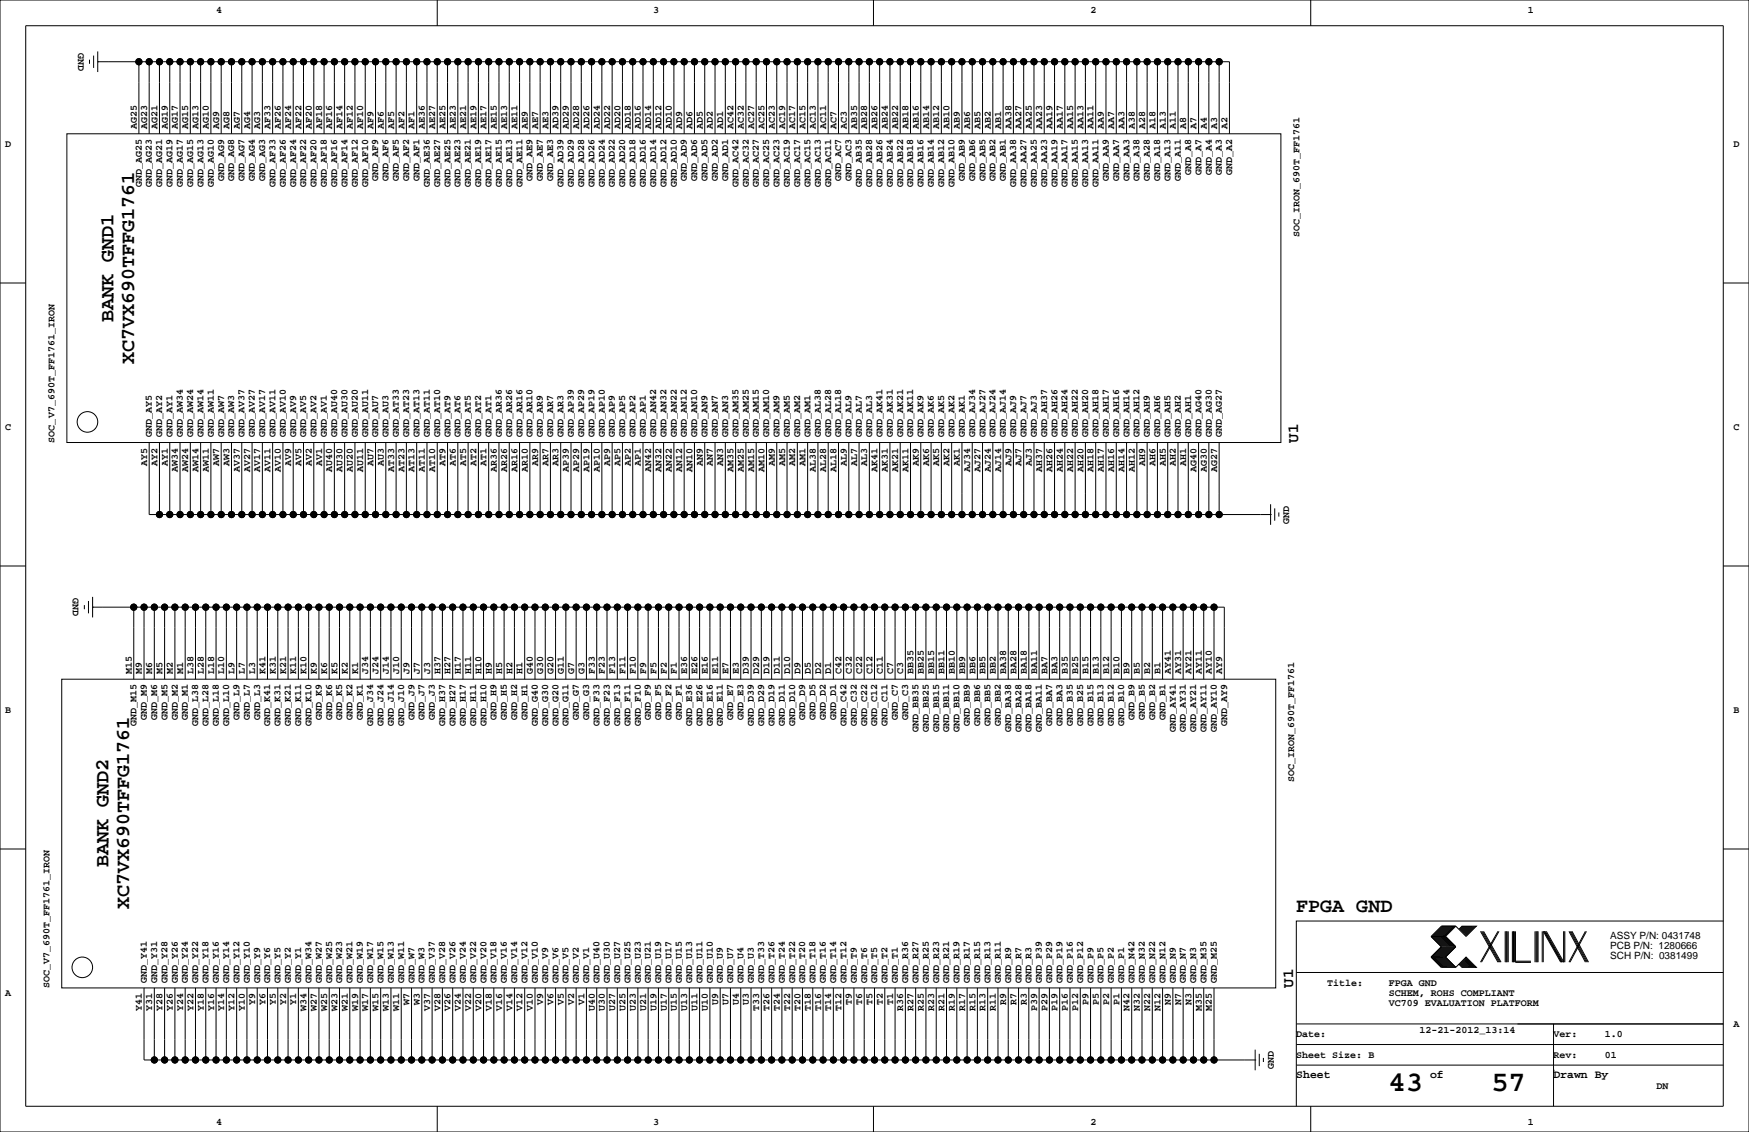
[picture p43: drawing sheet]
<svg xmlns="http://www.w3.org/2000/svg" width="432mm" height="279mm" viewBox="0 0 432 279" stroke-linecap="round" stroke-linejoin="round" font-family="sans-serif">
<defs><g id="words">
<g font-size="7.1">
<text x="342.8" y="269.3">43</text>
<text x="368.2" y="269.3">57</text>
</g>
<g font-size="4.9">
<text x="28.1" y="79.4" transform="rotate(-90 28.1 79.4)">BANK GND1</text>
<text x="33.1" y="89.7" transform="rotate(-90 33.1 89.7)">XC7VX690TFFG1761</text>
<text x="26.8" y="214" transform="rotate(-90 26.8 214)">BANK GND2</text>
<text x="31.9" y="224.4" transform="rotate(-90 31.9 224.4)">XC7VX690TFFG1761</text>
<text x="320" y="225.1">FPGA GND</text>
</g>
<g font-size="3.9">
<text x="320.5" y="109.2" transform="rotate(-90 320.5 109.2)">U1</text>
<text x="319.2" y="243.8" transform="rotate(-90 319.2 243.8)">U1</text>
</g>
<g font-size="2.8">
<text x="320" y="266.1">Sheet</text>
<text x="353.1" y="266.1">of</text>
<text x="383.5" y="266.1">Drawn By</text>
</g>
<g font-size="2.5">
<text x="53.3" y="3.3">4</text>
<text x="161.3" y="3.3">3</text>
<text x="269.2" y="3.3">2</text>
<text x="377.2" y="3.3">1</text>
<text x="19.3" y="13" transform="rotate(90 19.3 13)">GND</text>
<text x="33.8" y="31.8" transform="rotate(-90 33.8 31.8)">AG25</text>
<text x="36.3" y="31.8" transform="rotate(-90 36.3 31.8)">AG23</text>
<text x="38.9" y="31.8" transform="rotate(-90 38.9 31.8)">AG21</text>
<text x="41.4" y="31.8" transform="rotate(-90 41.4 31.8)">AG19</text>
<text x="43.9" y="31.8" transform="rotate(-90 43.9 31.8)">AG17</text>
<text x="46.5" y="31.8" transform="rotate(-90 46.5 31.8)">AG15</text>
<text x="49" y="31.8" transform="rotate(-90 49 31.8)">AG13</text>
<text x="51.6" y="31.8" transform="rotate(-90 51.6 31.8)">AG10</text>
<text x="54.1" y="31.8" transform="rotate(-90 54.1 31.8)">AG9</text>
<text x="56.6" y="31.8" transform="rotate(-90 56.6 31.8)">AG8</text>
<text x="59.2" y="31.8" transform="rotate(-90 59.2 31.8)">AG7</text>
<text x="61.7" y="31.8" transform="rotate(-90 61.7 31.8)">AG4</text>
<text x="64.3" y="31.8" transform="rotate(-90 64.3 31.8)">AG3</text>
<text x="66.8" y="31.8" transform="rotate(-90 66.8 31.8)">AF33</text>
<text x="69.3" y="31.8" transform="rotate(-90 69.3 31.8)">AF26</text>
<text x="71.9" y="31.8" transform="rotate(-90 71.9 31.8)">AF24</text>
<text x="74.4" y="31.8" transform="rotate(-90 74.4 31.8)">AF22</text>
<text x="77" y="31.8" transform="rotate(-90 77 31.8)">AF20</text>
<text x="79.5" y="31.8" transform="rotate(-90 79.5 31.8)">AF18</text>
<text x="82" y="31.8" transform="rotate(-90 82 31.8)">AF16</text>
<text x="84.6" y="31.8" transform="rotate(-90 84.6 31.8)">AF14</text>
<text x="87.1" y="31.8" transform="rotate(-90 87.1 31.8)">AF12</text>
<text x="89.7" y="31.8" transform="rotate(-90 89.7 31.8)">AF10</text>
<text x="92.2" y="31.8" transform="rotate(-90 92.2 31.8)">AF9</text>
<text x="94.7" y="31.8" transform="rotate(-90 94.7 31.8)">AF6</text>
<text x="97.3" y="31.8" transform="rotate(-90 97.3 31.8)">AF5</text>
<text x="99.8" y="31.8" transform="rotate(-90 99.8 31.8)">AF2</text>
<text x="102.4" y="31.8" transform="rotate(-90 102.4 31.8)">AF1</text>
<text x="104.9" y="31.8" transform="rotate(-90 104.9 31.8)">AE36</text>
<text x="107.4" y="31.8" transform="rotate(-90 107.4 31.8)">AE27</text>
<text x="110" y="31.8" transform="rotate(-90 110 31.8)">AE25</text>
<text x="112.5" y="31.8" transform="rotate(-90 112.5 31.8)">AE23</text>
<text x="115.1" y="31.8" transform="rotate(-90 115.1 31.8)">AE21</text>
<text x="117.6" y="31.8" transform="rotate(-90 117.6 31.8)">AE19</text>
<text x="120.1" y="31.8" transform="rotate(-90 120.1 31.8)">AE17</text>
<text x="122.7" y="31.8" transform="rotate(-90 122.7 31.8)">AE15</text>
<text x="125.2" y="31.8" transform="rotate(-90 125.2 31.8)">AE13</text>
<text x="127.8" y="31.8" transform="rotate(-90 127.8 31.8)">AE11</text>
<text x="130.3" y="31.8" transform="rotate(-90 130.3 31.8)">AE9</text>
<text x="132.8" y="31.8" transform="rotate(-90 132.8 31.8)">AE7</text>
<text x="135.4" y="31.8" transform="rotate(-90 135.4 31.8)">AE3</text>
<text x="137.9" y="31.8" transform="rotate(-90 137.9 31.8)">AD39</text>
<text x="140.5" y="31.8" transform="rotate(-90 140.5 31.8)">AD29</text>
<text x="143" y="31.8" transform="rotate(-90 143 31.8)">AD28</text>
<text x="145.5" y="31.8" transform="rotate(-90 145.5 31.8)">AD26</text>
<text x="148.1" y="31.8" transform="rotate(-90 148.1 31.8)">AD24</text>
<text x="150.6" y="31.8" transform="rotate(-90 150.6 31.8)">AD22</text>
<text x="153.2" y="31.8" transform="rotate(-90 153.2 31.8)">AD20</text>
<text x="155.7" y="31.8" transform="rotate(-90 155.7 31.8)">AD18</text>
<text x="158.2" y="31.8" transform="rotate(-90 158.2 31.8)">AD16</text>
<text x="160.8" y="31.8" transform="rotate(-90 160.8 31.8)">AD14</text>
<text x="163.3" y="31.8" transform="rotate(-90 163.3 31.8)">AD12</text>
<text x="165.9" y="31.8" transform="rotate(-90 165.9 31.8)">AD10</text>
<text x="168.4" y="31.8" transform="rotate(-90 168.4 31.8)">AD9</text>
<text x="170.9" y="31.8" transform="rotate(-90 170.9 31.8)">AD6</text>
<text x="173.5" y="31.8" transform="rotate(-90 173.5 31.8)">AD5</text>
<text x="176" y="31.8" transform="rotate(-90 176 31.8)">AD2</text>
<text x="178.6" y="31.8" transform="rotate(-90 178.6 31.8)">AD1</text>
<text x="181.1" y="31.8" transform="rotate(-90 181.1 31.8)">AC42</text>
<text x="183.6" y="31.8" transform="rotate(-90 183.6 31.8)">AC32</text>
<text x="186.2" y="31.8" transform="rotate(-90 186.2 31.8)">AC27</text>
<text x="188.7" y="31.8" transform="rotate(-90 188.7 31.8)">AC25</text>
<text x="191.3" y="31.8" transform="rotate(-90 191.3 31.8)">AC23</text>
<text x="193.8" y="31.8" transform="rotate(-90 193.8 31.8)">AC19</text>
<text x="196.3" y="31.8" transform="rotate(-90 196.3 31.8)">AC17</text>
<text x="198.9" y="31.8" transform="rotate(-90 198.9 31.8)">AC15</text>
<text x="201.4" y="31.8" transform="rotate(-90 201.4 31.8)">AC13</text>
<text x="204" y="31.8" transform="rotate(-90 204 31.8)">AC11</text>
<text x="206.5" y="31.8" transform="rotate(-90 206.5 31.8)">AC7</text>
<text x="209" y="31.8" transform="rotate(-90 209 31.8)">AC3</text>
<text x="211.6" y="31.8" transform="rotate(-90 211.6 31.8)">AB35</text>
<text x="214.1" y="31.8" transform="rotate(-90 214.1 31.8)">AB28</text>
<text x="216.7" y="31.8" transform="rotate(-90 216.7 31.8)">AB26</text>
<text x="219.2" y="31.8" transform="rotate(-90 219.2 31.8)">AB24</text>
<text x="221.7" y="31.8" transform="rotate(-90 221.7 31.8)">AB22</text>
<text x="224.3" y="31.8" transform="rotate(-90 224.3 31.8)">AB18</text>
<text x="226.8" y="31.8" transform="rotate(-90 226.8 31.8)">AB16</text>
<text x="229.4" y="31.8" transform="rotate(-90 229.4 31.8)">AB14</text>
<text x="231.9" y="31.8" transform="rotate(-90 231.9 31.8)">AB12</text>
<text x="234.4" y="31.8" transform="rotate(-90 234.4 31.8)">AB10</text>
<text x="237" y="31.8" transform="rotate(-90 237 31.8)">AB9</text>
<text x="239.5" y="31.8" transform="rotate(-90 239.5 31.8)">AB6</text>
<text x="242.1" y="31.8" transform="rotate(-90 242.1 31.8)">AB5</text>
<text x="244.6" y="31.8" transform="rotate(-90 244.6 31.8)">AB2</text>
<text x="247.1" y="31.8" transform="rotate(-90 247.1 31.8)">AB1</text>
<text x="249.7" y="31.8" transform="rotate(-90 249.7 31.8)">AA38</text>
<text x="252.2" y="31.8" transform="rotate(-90 252.2 31.8)">AA27</text>
<text x="254.8" y="31.8" transform="rotate(-90 254.8 31.8)">AA25</text>
<text x="257.3" y="31.8" transform="rotate(-90 257.3 31.8)">AA23</text>
<text x="259.8" y="31.8" transform="rotate(-90 259.8 31.8)">AA19</text>
<text x="262.4" y="31.8" transform="rotate(-90 262.4 31.8)">AA17</text>
<text x="264.9" y="31.8" transform="rotate(-90 264.9 31.8)">AA15</text>
<text x="267.5" y="31.8" transform="rotate(-90 267.5 31.8)">AA13</text>
<text x="270" y="31.8" transform="rotate(-90 270 31.8)">AA11</text>
<text x="272.5" y="31.8" transform="rotate(-90 272.5 31.8)">AA9</text>
<text x="275.1" y="31.8" transform="rotate(-90 275.1 31.8)">AA7</text>
<text x="277.6" y="31.8" transform="rotate(-90 277.6 31.8)">AA3</text>
<text x="280.2" y="31.8" transform="rotate(-90 280.2 31.8)">A38</text>
<text x="282.7" y="31.8" transform="rotate(-90 282.7 31.8)">A28</text>
<text x="285.2" y="31.8" transform="rotate(-90 285.2 31.8)">A18</text>
<text x="287.8" y="31.8" transform="rotate(-90 287.8 31.8)">A13</text>
<text x="290.3" y="31.8" transform="rotate(-90 290.3 31.8)">A11</text>
<text x="292.9" y="31.8" transform="rotate(-90 292.9 31.8)">A8</text>
<text x="295.4" y="31.8" transform="rotate(-90 295.4 31.8)">A7</text>
<text x="297.9" y="31.8" transform="rotate(-90 297.9 31.8)">A4</text>
<text x="300.5" y="31.8" transform="rotate(-90 300.5 31.8)">A3</text>
<text x="303" y="31.8" transform="rotate(-90 303 31.8)">A2</text>
<text x="1.3" y="36.3">D</text>
<text x="428" y="36.3">D</text>
<text x="35" y="46.1" transform="rotate(-90 35 46.1)">GND_AG25</text>
<text x="37.5" y="46.1" transform="rotate(-90 37.5 46.1)">GND_AG23</text>
<text x="40.1" y="46.1" transform="rotate(-90 40.1 46.1)">GND_AG21</text>
<text x="42.6" y="46.1" transform="rotate(-90 42.6 46.1)">GND_AG19</text>
<text x="45.1" y="46.1" transform="rotate(-90 45.1 46.1)">GND_AG17</text>
<text x="47.7" y="46.1" transform="rotate(-90 47.7 46.1)">GND_AG15</text>
<text x="50.2" y="46.1" transform="rotate(-90 50.2 46.1)">GND_AG13</text>
<text x="52.8" y="46.1" transform="rotate(-90 52.8 46.1)">GND_AG10</text>
<text x="55.3" y="44.7" transform="rotate(-90 55.3 44.7)">GND_AG9</text>
<text x="57.8" y="44.7" transform="rotate(-90 57.8 44.7)">GND_AG8</text>
<text x="60.4" y="44.7" transform="rotate(-90 60.4 44.7)">GND_AG7</text>
<text x="62.9" y="44.7" transform="rotate(-90 62.9 44.7)">GND_AG4</text>
<text x="65.5" y="44.7" transform="rotate(-90 65.5 44.7)">GND_AG3</text>
<text x="68" y="46.1" transform="rotate(-90 68 46.1)">GND_AF33</text>
<text x="70.5" y="46.1" transform="rotate(-90 70.5 46.1)">GND_AF26</text>
<text x="73.1" y="46.1" transform="rotate(-90 73.1 46.1)">GND_AF24</text>
<text x="75.6" y="46.1" transform="rotate(-90 75.6 46.1)">GND_AF22</text>
<text x="78.2" y="46.1" transform="rotate(-90 78.2 46.1)">GND_AF20</text>
<text x="80.7" y="46.1" transform="rotate(-90 80.7 46.1)">GND_AF18</text>
<text x="83.2" y="46.1" transform="rotate(-90 83.2 46.1)">GND_AF16</text>
<text x="85.8" y="46.1" transform="rotate(-90 85.8 46.1)">GND_AF14</text>
<text x="88.3" y="46.1" transform="rotate(-90 88.3 46.1)">GND_AF12</text>
<text x="90.9" y="46.1" transform="rotate(-90 90.9 46.1)">GND_AF10</text>
<text x="93.4" y="44.7" transform="rotate(-90 93.4 44.7)">GND_AF9</text>
<text x="95.9" y="44.7" transform="rotate(-90 95.9 44.7)">GND_AF6</text>
<text x="98.5" y="44.7" transform="rotate(-90 98.5 44.7)">GND_AF5</text>
<text x="101" y="44.7" transform="rotate(-90 101 44.7)">GND_AF2</text>
<text x="103.6" y="44.7" transform="rotate(-90 103.6 44.7)">GND_AF1</text>
<text x="106.1" y="46.1" transform="rotate(-90 106.1 46.1)">GND_AE36</text>
<text x="108.6" y="46.1" transform="rotate(-90 108.6 46.1)">GND_AE27</text>
<text x="111.2" y="46.1" transform="rotate(-90 111.2 46.1)">GND_AE25</text>
<text x="113.7" y="46.1" transform="rotate(-90 113.7 46.1)">GND_AE23</text>
<text x="116.3" y="46.1" transform="rotate(-90 116.3 46.1)">GND_AE21</text>
<text x="118.8" y="46.1" transform="rotate(-90 118.8 46.1)">GND_AE19</text>
<text x="121.3" y="46.1" transform="rotate(-90 121.3 46.1)">GND_AE17</text>
<text x="123.9" y="46.1" transform="rotate(-90 123.9 46.1)">GND_AE15</text>
<text x="126.4" y="46.1" transform="rotate(-90 126.4 46.1)">GND_AE13</text>
<text x="129" y="46.1" transform="rotate(-90 129 46.1)">GND_AE11</text>
<text x="131.5" y="44.7" transform="rotate(-90 131.5 44.7)">GND_AE9</text>
<text x="134" y="44.7" transform="rotate(-90 134 44.7)">GND_AE7</text>
<text x="136.6" y="44.7" transform="rotate(-90 136.6 44.7)">GND_AE3</text>
<text x="139.1" y="46.1" transform="rotate(-90 139.1 46.1)">GND_AD39</text>
<text x="141.7" y="46.1" transform="rotate(-90 141.7 46.1)">GND_AD29</text>
<text x="144.2" y="46.1" transform="rotate(-90 144.2 46.1)">GND_AD28</text>
<text x="146.7" y="46.1" transform="rotate(-90 146.7 46.1)">GND_AD26</text>
<text x="149.3" y="46.1" transform="rotate(-90 149.3 46.1)">GND_AD24</text>
<text x="151.8" y="46.1" transform="rotate(-90 151.8 46.1)">GND_AD22</text>
<text x="154.4" y="46.1" transform="rotate(-90 154.4 46.1)">GND_AD20</text>
<text x="156.9" y="46.1" transform="rotate(-90 156.9 46.1)">GND_AD18</text>
<text x="159.4" y="46.1" transform="rotate(-90 159.4 46.1)">GND_AD16</text>
<text x="162" y="46.1" transform="rotate(-90 162 46.1)">GND_AD14</text>
<text x="164.5" y="46.1" transform="rotate(-90 164.5 46.1)">GND_AD12</text>
<text x="167.1" y="46.1" transform="rotate(-90 167.1 46.1)">GND_AD10</text>
<text x="169.6" y="44.7" transform="rotate(-90 169.6 44.7)">GND_AD9</text>
<text x="172.1" y="44.7" transform="rotate(-90 172.1 44.7)">GND_AD6</text>
<text x="174.7" y="44.7" transform="rotate(-90 174.7 44.7)">GND_AD5</text>
<text x="177.2" y="44.7" transform="rotate(-90 177.2 44.7)">GND_AD2</text>
<text x="179.8" y="44.7" transform="rotate(-90 179.8 44.7)">GND_AD1</text>
<text x="182.3" y="46.1" transform="rotate(-90 182.3 46.1)">GND_AC42</text>
<text x="184.8" y="46.1" transform="rotate(-90 184.8 46.1)">GND_AC32</text>
<text x="187.4" y="46.1" transform="rotate(-90 187.4 46.1)">GND_AC27</text>
<text x="189.9" y="46.1" transform="rotate(-90 189.9 46.1)">GND_AC25</text>
<text x="192.5" y="46.1" transform="rotate(-90 192.5 46.1)">GND_AC23</text>
<text x="195" y="46.1" transform="rotate(-90 195 46.1)">GND_AC19</text>
<text x="197.5" y="46.1" transform="rotate(-90 197.5 46.1)">GND_AC17</text>
<text x="200.1" y="46.1" transform="rotate(-90 200.1 46.1)">GND_AC15</text>
<text x="202.6" y="46.1" transform="rotate(-90 202.6 46.1)">GND_AC13</text>
<text x="205.2" y="46.1" transform="rotate(-90 205.2 46.1)">GND_AC11</text>
<text x="207.7" y="44.7" transform="rotate(-90 207.7 44.7)">GND_AC7</text>
<text x="210.2" y="44.7" transform="rotate(-90 210.2 44.7)">GND_AC3</text>
<text x="212.8" y="46.1" transform="rotate(-90 212.8 46.1)">GND_AB35</text>
<text x="215.3" y="46.1" transform="rotate(-90 215.3 46.1)">GND_AB28</text>
<text x="217.9" y="46.1" transform="rotate(-90 217.9 46.1)">GND_AB26</text>
<text x="220.4" y="46.1" transform="rotate(-90 220.4 46.1)">GND_AB24</text>
<text x="222.9" y="46.1" transform="rotate(-90 222.9 46.1)">GND_AB22</text>
<text x="225.5" y="46.1" transform="rotate(-90 225.5 46.1)">GND_AB18</text>
<text x="228" y="46.1" transform="rotate(-90 228 46.1)">GND_AB16</text>
<text x="230.6" y="46.1" transform="rotate(-90 230.6 46.1)">GND_AB14</text>
<text x="233.1" y="46.1" transform="rotate(-90 233.1 46.1)">GND_AB12</text>
<text x="235.6" y="46.1" transform="rotate(-90 235.6 46.1)">GND_AB10</text>
<text x="238.2" y="44.7" transform="rotate(-90 238.2 44.7)">GND_AB9</text>
<text x="240.7" y="44.7" transform="rotate(-90 240.7 44.7)">GND_AB6</text>
<text x="243.3" y="44.7" transform="rotate(-90 243.3 44.7)">GND_AB5</text>
<text x="245.8" y="44.7" transform="rotate(-90 245.8 44.7)">GND_AB2</text>
<text x="248.3" y="44.7" transform="rotate(-90 248.3 44.7)">GND_AB1</text>
<text x="250.9" y="46.1" transform="rotate(-90 250.9 46.1)">GND_AA38</text>
<text x="253.4" y="46.1" transform="rotate(-90 253.4 46.1)">GND_AA27</text>
<text x="256" y="46.1" transform="rotate(-90 256 46.1)">GND_AA25</text>
<text x="258.5" y="46.1" transform="rotate(-90 258.5 46.1)">GND_AA23</text>
<text x="261" y="46.1" transform="rotate(-90 261 46.1)">GND_AA19</text>
<text x="263.6" y="46.1" transform="rotate(-90 263.6 46.1)">GND_AA17</text>
<text x="266.1" y="46.1" transform="rotate(-90 266.1 46.1)">GND_AA15</text>
<text x="268.7" y="46.1" transform="rotate(-90 268.7 46.1)">GND_AA13</text>
<text x="271.2" y="46.1" transform="rotate(-90 271.2 46.1)">GND_AA11</text>
<text x="273.7" y="44.7" transform="rotate(-90 273.7 44.7)">GND_AA9</text>
<text x="276.3" y="44.7" transform="rotate(-90 276.3 44.7)">GND_AA7</text>
<text x="278.8" y="44.7" transform="rotate(-90 278.8 44.7)">GND_AA3</text>
<text x="281.4" y="44.7" transform="rotate(-90 281.4 44.7)">GND_A38</text>
<text x="283.9" y="44.7" transform="rotate(-90 283.9 44.7)">GND_A28</text>
<text x="286.4" y="44.7" transform="rotate(-90 286.4 44.7)">GND_A18</text>
<text x="289" y="44.7" transform="rotate(-90 289 44.7)">GND_A13</text>
<text x="291.5" y="44.7" transform="rotate(-90 291.5 44.7)">GND_A11</text>
<text x="294.1" y="43.2" transform="rotate(-90 294.1 43.2)">GND_A8</text>
<text x="296.6" y="43.2" transform="rotate(-90 296.6 43.2)">GND_A7</text>
<text x="299.1" y="43.2" transform="rotate(-90 299.1 43.2)">GND_A4</text>
<text x="301.7" y="43.2" transform="rotate(-90 301.7 43.2)">GND_A3</text>
<text x="304.2" y="43.2" transform="rotate(-90 304.2 43.2)">GND_A2</text>
<text x="320.8" y="58.4" transform="rotate(-90 320.8 58.4)">SOC_IRON_690T_FF1761</text>
<text x="1.3" y="106.2">C</text>
<text x="37.5" y="107.9" transform="rotate(-90 37.5 107.9)">GND_AY5</text>
<text x="40.1" y="107.9" transform="rotate(-90 40.1 107.9)">GND_AY2</text>
<text x="42.6" y="107.9" transform="rotate(-90 42.6 107.9)">GND_AY1</text>
<text x="45.1" y="107.9" transform="rotate(-90 45.1 107.9)">GND_AW34</text>
<text x="47.7" y="107.9" transform="rotate(-90 47.7 107.9)">GND_AW24</text>
<text x="50.2" y="107.9" transform="rotate(-90 50.2 107.9)">GND_AW14</text>
<text x="52.8" y="107.9" transform="rotate(-90 52.8 107.9)">GND_AW11</text>
<text x="55.3" y="107.9" transform="rotate(-90 55.3 107.9)">GND_AW7</text>
<text x="57.8" y="107.9" transform="rotate(-90 57.8 107.9)">GND_AW3</text>
<text x="60.4" y="107.9" transform="rotate(-90 60.4 107.9)">GND_AV37</text>
<text x="62.9" y="107.9" transform="rotate(-90 62.9 107.9)">GND_AV27</text>
<text x="65.5" y="107.9" transform="rotate(-90 65.5 107.9)">GND_AV17</text>
<text x="68" y="107.9" transform="rotate(-90 68 107.9)">GND_AV11</text>
<text x="70.5" y="107.9" transform="rotate(-90 70.5 107.9)">GND_AV10</text>
<text x="73.1" y="107.9" transform="rotate(-90 73.1 107.9)">GND_AV9</text>
<text x="75.6" y="107.9" transform="rotate(-90 75.6 107.9)">GND_AV5</text>
<text x="78.2" y="107.9" transform="rotate(-90 78.2 107.9)">GND_AV2</text>
<text x="80.7" y="107.9" transform="rotate(-90 80.7 107.9)">GND_AV1</text>
<text x="83.2" y="107.9" transform="rotate(-90 83.2 107.9)">GND_AU40</text>
<text x="85.8" y="107.9" transform="rotate(-90 85.8 107.9)">GND_AU30</text>
<text x="88.3" y="107.9" transform="rotate(-90 88.3 107.9)">GND_AU20</text>
<text x="90.9" y="107.9" transform="rotate(-90 90.9 107.9)">GND_AU11</text>
<text x="93.4" y="107.9" transform="rotate(-90 93.4 107.9)">GND_AU7</text>
<text x="95.9" y="107.9" transform="rotate(-90 95.9 107.9)">GND_AU3</text>
<text x="98.5" y="107.9" transform="rotate(-90 98.5 107.9)">GND_AT33</text>
<text x="101" y="107.9" transform="rotate(-90 101 107.9)">GND_AT23</text>
<text x="103.6" y="107.9" transform="rotate(-90 103.6 107.9)">GND_AT13</text>
<text x="106.1" y="107.9" transform="rotate(-90 106.1 107.9)">GND_AT11</text>
<text x="108.6" y="107.9" transform="rotate(-90 108.6 107.9)">GND_AT10</text>
<text x="111.2" y="107.9" transform="rotate(-90 111.2 107.9)">GND_AT9</text>
<text x="113.7" y="107.9" transform="rotate(-90 113.7 107.9)">GND_AT6</text>
<text x="116.3" y="107.9" transform="rotate(-90 116.3 107.9)">GND_AT5</text>
<text x="118.8" y="107.9" transform="rotate(-90 118.8 107.9)">GND_AT2</text>
<text x="121.3" y="107.9" transform="rotate(-90 121.3 107.9)">GND_AT1</text>
<text x="123.9" y="107.9" transform="rotate(-90 123.9 107.9)">GND_AR36</text>
<text x="126.4" y="107.9" transform="rotate(-90 126.4 107.9)">GND_AR26</text>
<text x="129" y="107.9" transform="rotate(-90 129 107.9)">GND_AR16</text>
<text x="131.5" y="107.9" transform="rotate(-90 131.5 107.9)">GND_AR10</text>
<text x="134" y="107.9" transform="rotate(-90 134 107.9)">GND_AR9</text>
<text x="136.6" y="107.9" transform="rotate(-90 136.6 107.9)">GND_AR7</text>
<text x="139.1" y="107.9" transform="rotate(-90 139.1 107.9)">GND_AR3</text>
<text x="141.7" y="107.9" transform="rotate(-90 141.7 107.9)">GND_AP39</text>
<text x="144.2" y="107.9" transform="rotate(-90 144.2 107.9)">GND_AP29</text>
<text x="146.7" y="107.9" transform="rotate(-90 146.7 107.9)">GND_AP19</text>
<text x="149.3" y="107.9" transform="rotate(-90 149.3 107.9)">GND_AP10</text>
<text x="151.8" y="107.9" transform="rotate(-90 151.8 107.9)">GND_AP9</text>
<text x="154.4" y="107.9" transform="rotate(-90 154.4 107.9)">GND_AP5</text>
<text x="156.9" y="107.9" transform="rotate(-90 156.9 107.9)">GND_AP2</text>
<text x="159.4" y="107.9" transform="rotate(-90 159.4 107.9)">GND_AP1</text>
<text x="162" y="107.9" transform="rotate(-90 162 107.9)">GND_AN42</text>
<text x="164.5" y="107.9" transform="rotate(-90 164.5 107.9)">GND_AN32</text>
<text x="167.1" y="107.9" transform="rotate(-90 167.1 107.9)">GND_AN22</text>
<text x="169.6" y="107.9" transform="rotate(-90 169.6 107.9)">GND_AN12</text>
<text x="172.1" y="107.9" transform="rotate(-90 172.1 107.9)">GND_AN10</text>
<text x="174.7" y="107.9" transform="rotate(-90 174.7 107.9)">GND_AN9</text>
<text x="177.2" y="107.9" transform="rotate(-90 177.2 107.9)">GND_AN7</text>
<text x="179.8" y="107.9" transform="rotate(-90 179.8 107.9)">GND_AN3</text>
<text x="182.3" y="107.9" transform="rotate(-90 182.3 107.9)">GND_AM35</text>
<text x="184.8" y="107.9" transform="rotate(-90 184.8 107.9)">GND_AM25</text>
<text x="187.4" y="107.9" transform="rotate(-90 187.4 107.9)">GND_AM15</text>
<text x="189.9" y="107.9" transform="rotate(-90 189.9 107.9)">GND_AM10</text>
<text x="192.5" y="107.9" transform="rotate(-90 192.5 107.9)">GND_AM9</text>
<text x="195" y="107.9" transform="rotate(-90 195 107.9)">GND_AM5</text>
<text x="197.5" y="107.9" transform="rotate(-90 197.5 107.9)">GND_AM2</text>
<text x="200.1" y="107.9" transform="rotate(-90 200.1 107.9)">GND_AM1</text>
<text x="202.6" y="107.9" transform="rotate(-90 202.6 107.9)">GND_AL38</text>
<text x="205.2" y="107.9" transform="rotate(-90 205.2 107.9)">GND_AL28</text>
<text x="207.7" y="107.9" transform="rotate(-90 207.7 107.9)">GND_AL18</text>
<text x="210.2" y="107.9" transform="rotate(-90 210.2 107.9)">GND_AL9</text>
<text x="212.8" y="107.9" transform="rotate(-90 212.8 107.9)">GND_AL7</text>
<text x="215.3" y="107.9" transform="rotate(-90 215.3 107.9)">GND_AL3</text>
<text x="217.9" y="107.9" transform="rotate(-90 217.9 107.9)">GND_AK41</text>
<text x="220.4" y="107.9" transform="rotate(-90 220.4 107.9)">GND_AK31</text>
<text x="222.9" y="107.9" transform="rotate(-90 222.9 107.9)">GND_AK21</text>
<text x="225.5" y="107.9" transform="rotate(-90 225.5 107.9)">GND_AK11</text>
<text x="228" y="107.9" transform="rotate(-90 228 107.9)">GND_AK9</text>
<text x="230.6" y="107.9" transform="rotate(-90 230.6 107.9)">GND_AK6</text>
<text x="233.1" y="107.9" transform="rotate(-90 233.1 107.9)">GND_AK5</text>
<text x="235.6" y="107.9" transform="rotate(-90 235.6 107.9)">GND_AK2</text>
<text x="238.2" y="107.9" transform="rotate(-90 238.2 107.9)">GND_AK1</text>
<text x="240.7" y="107.9" transform="rotate(-90 240.7 107.9)">GND_AJ34</text>
<text x="243.3" y="107.9" transform="rotate(-90 243.3 107.9)">GND_AJ27</text>
<text x="245.8" y="107.9" transform="rotate(-90 245.8 107.9)">GND_AJ24</text>
<text x="248.3" y="107.9" transform="rotate(-90 248.3 107.9)">GND_AJ14</text>
<text x="250.9" y="107.9" transform="rotate(-90 250.9 107.9)">GND_AJ9</text>
<text x="253.4" y="107.9" transform="rotate(-90 253.4 107.9)">GND_AJ7</text>
<text x="256" y="107.9" transform="rotate(-90 256 107.9)">GND_AJ3</text>
<text x="258.5" y="107.9" transform="rotate(-90 258.5 107.9)">GND_AH37</text>
<text x="261" y="107.9" transform="rotate(-90 261 107.9)">GND_AH26</text>
<text x="263.6" y="107.9" transform="rotate(-90 263.6 107.9)">GND_AH24</text>
<text x="266.1" y="107.9" transform="rotate(-90 266.1 107.9)">GND_AH22</text>
<text x="268.7" y="107.9" transform="rotate(-90 268.7 107.9)">GND_AH20</text>
<text x="271.2" y="107.9" transform="rotate(-90 271.2 107.9)">GND_AH18</text>
<text x="273.7" y="107.9" transform="rotate(-90 273.7 107.9)">GND_AH17</text>
<text x="276.3" y="107.9" transform="rotate(-90 276.3 107.9)">GND_AH16</text>
<text x="278.8" y="107.9" transform="rotate(-90 278.8 107.9)">GND_AH14</text>
<text x="281.4" y="107.9" transform="rotate(-90 281.4 107.9)">GND_AH12</text>
<text x="283.9" y="107.9" transform="rotate(-90 283.9 107.9)">GND_AH9</text>
<text x="286.4" y="107.9" transform="rotate(-90 286.4 107.9)">GND_AH6</text>
<text x="289" y="107.9" transform="rotate(-90 289 107.9)">GND_AH5</text>
<text x="291.5" y="107.9" transform="rotate(-90 291.5 107.9)">GND_AH2</text>
<text x="294.1" y="107.9" transform="rotate(-90 294.1 107.9)">GND_AH1</text>
<text x="296.6" y="107.9" transform="rotate(-90 296.6 107.9)">GND_AG40</text>
<text x="299.1" y="107.9" transform="rotate(-90 299.1 107.9)">GND_AG30</text>
<text x="301.7" y="107.9" transform="rotate(-90 301.7 107.9)">GND_AG27</text>
<text x="428" y="106.2">C</text>
<text x="13.5" y="109.2" transform="rotate(-90 13.5 109.2)">SOC_V7_690T_FF1761_IRON</text>
<text x="36.3" y="114.9" transform="rotate(-90 36.3 114.9)">AY5</text>
<text x="38.9" y="114.9" transform="rotate(-90 38.9 114.9)">AY2</text>
<text x="41.4" y="114.9" transform="rotate(-90 41.4 114.9)">AY1</text>
<text x="43.9" y="116.4" transform="rotate(-90 43.9 116.4)">AW34</text>
<text x="46.5" y="116.4" transform="rotate(-90 46.5 116.4)">AW24</text>
<text x="49" y="116.4" transform="rotate(-90 49 116.4)">AW14</text>
<text x="51.6" y="116.4" transform="rotate(-90 51.6 116.4)">AW11</text>
<text x="54.1" y="114.9" transform="rotate(-90 54.1 114.9)">AW7</text>
<text x="56.6" y="114.9" transform="rotate(-90 56.6 114.9)">AW3</text>
<text x="59.2" y="116.4" transform="rotate(-90 59.2 116.4)">AV37</text>
<text x="61.7" y="116.4" transform="rotate(-90 61.7 116.4)">AV27</text>
<text x="64.3" y="116.4" transform="rotate(-90 64.3 116.4)">AV17</text>
<text x="66.8" y="116.4" transform="rotate(-90 66.8 116.4)">AV11</text>
<text x="69.3" y="116.4" transform="rotate(-90 69.3 116.4)">AV10</text>
<text x="71.9" y="114.9" transform="rotate(-90 71.9 114.9)">AV9</text>
<text x="74.4" y="114.9" transform="rotate(-90 74.4 114.9)">AV5</text>
<text x="77" y="114.9" transform="rotate(-90 77 114.9)">AV2</text>
<text x="79.5" y="114.9" transform="rotate(-90 79.5 114.9)">AV1</text>
<text x="82" y="116.4" transform="rotate(-90 82 116.4)">AU40</text>
<text x="84.6" y="116.4" transform="rotate(-90 84.6 116.4)">AU30</text>
<text x="87.1" y="116.4" transform="rotate(-90 87.1 116.4)">AU20</text>
<text x="89.7" y="116.4" transform="rotate(-90 89.7 116.4)">AU11</text>
<text x="92.2" y="114.9" transform="rotate(-90 92.2 114.9)">AU7</text>
<text x="94.7" y="114.9" transform="rotate(-90 94.7 114.9)">AU3</text>
<text x="97.3" y="116.4" transform="rotate(-90 97.3 116.4)">AT33</text>
<text x="99.8" y="116.4" transform="rotate(-90 99.8 116.4)">AT23</text>
<text x="102.4" y="116.4" transform="rotate(-90 102.4 116.4)">AT13</text>
<text x="104.9" y="116.4" transform="rotate(-90 104.9 116.4)">AT11</text>
<text x="107.4" y="116.4" transform="rotate(-90 107.4 116.4)">AT10</text>
<text x="110" y="114.9" transform="rotate(-90 110 114.9)">AT9</text>
<text x="112.5" y="114.9" transform="rotate(-90 112.5 114.9)">AT6</text>
<text x="115.1" y="114.9" transform="rotate(-90 115.1 114.9)">AT5</text>
<text x="117.6" y="114.9" transform="rotate(-90 117.6 114.9)">AT2</text>
<text x="120.1" y="114.9" transform="rotate(-90 120.1 114.9)">AT1</text>
<text x="122.7" y="116.4" transform="rotate(-90 122.7 116.4)">AR36</text>
<text x="125.2" y="116.4" transform="rotate(-90 125.2 116.4)">AR26</text>
<text x="127.8" y="116.4" transform="rotate(-90 127.8 116.4)">AR16</text>
<text x="130.3" y="116.4" transform="rotate(-90 130.3 116.4)">AR10</text>
<text x="132.8" y="114.9" transform="rotate(-90 132.8 114.9)">AR9</text>
<text x="135.4" y="114.9" transform="rotate(-90 135.4 114.9)">AR7</text>
<text x="137.9" y="114.9" transform="rotate(-90 137.9 114.9)">AR3</text>
<text x="140.5" y="116.4" transform="rotate(-90 140.5 116.4)">AP39</text>
<text x="143" y="116.4" transform="rotate(-90 143 116.4)">AP29</text>
<text x="145.5" y="116.4" transform="rotate(-90 145.5 116.4)">AP19</text>
<text x="148.1" y="116.4" transform="rotate(-90 148.1 116.4)">AP10</text>
<text x="150.6" y="114.9" transform="rotate(-90 150.6 114.9)">AP9</text>
<text x="153.2" y="114.9" transform="rotate(-90 153.2 114.9)">AP5</text>
<text x="155.7" y="114.9" transform="rotate(-90 155.7 114.9)">AP2</text>
<text x="158.2" y="114.9" transform="rotate(-90 158.2 114.9)">AP1</text>
<text x="160.8" y="116.4" transform="rotate(-90 160.8 116.4)">AN42</text>
<text x="163.3" y="116.4" transform="rotate(-90 163.3 116.4)">AN32</text>
<text x="165.9" y="116.4" transform="rotate(-90 165.9 116.4)">AN22</text>
<text x="168.4" y="116.4" transform="rotate(-90 168.4 116.4)">AN12</text>
<text x="170.9" y="116.4" transform="rotate(-90 170.9 116.4)">AN10</text>
<text x="173.5" y="114.9" transform="rotate(-90 173.5 114.9)">AN9</text>
<text x="176" y="114.9" transform="rotate(-90 176 114.9)">AN7</text>
<text x="178.6" y="114.9" transform="rotate(-90 178.6 114.9)">AN3</text>
<text x="181.1" y="116.4" transform="rotate(-90 181.1 116.4)">AM35</text>
<text x="183.6" y="116.4" transform="rotate(-90 183.6 116.4)">AM25</text>
<text x="186.2" y="116.4" transform="rotate(-90 186.2 116.4)">AM15</text>
<text x="188.7" y="116.4" transform="rotate(-90 188.7 116.4)">AM10</text>
<text x="191.3" y="114.9" transform="rotate(-90 191.3 114.9)">AM9</text>
<text x="193.8" y="114.9" transform="rotate(-90 193.8 114.9)">AM5</text>
<text x="196.3" y="114.9" transform="rotate(-90 196.3 114.9)">AM2</text>
<text x="198.9" y="114.9" transform="rotate(-90 198.9 114.9)">AM1</text>
<text x="201.4" y="116.4" transform="rotate(-90 201.4 116.4)">AL38</text>
<text x="204" y="116.4" transform="rotate(-90 204 116.4)">AL28</text>
<text x="206.5" y="116.4" transform="rotate(-90 206.5 116.4)">AL18</text>
<text x="209" y="114.9" transform="rotate(-90 209 114.9)">AL9</text>
<text x="211.6" y="114.9" transform="rotate(-90 211.6 114.9)">AL7</text>
<text x="214.1" y="114.9" transform="rotate(-90 214.1 114.9)">AL3</text>
<text x="216.7" y="116.4" transform="rotate(-90 216.7 116.4)">AK41</text>
<text x="219.2" y="116.4" transform="rotate(-90 219.2 116.4)">AK31</text>
<text x="221.7" y="116.4" transform="rotate(-90 221.7 116.4)">AK21</text>
<text x="224.3" y="116.4" transform="rotate(-90 224.3 116.4)">AK11</text>
<text x="226.8" y="114.9" transform="rotate(-90 226.8 114.9)">AK9</text>
<text x="229.4" y="114.9" transform="rotate(-90 229.4 114.9)">AK6</text>
<text x="231.9" y="114.9" transform="rotate(-90 231.9 114.9)">AK5</text>
<text x="234.4" y="114.9" transform="rotate(-90 234.4 114.9)">AK2</text>
<text x="237" y="114.9" transform="rotate(-90 237 114.9)">AK1</text>
<text x="239.5" y="116.4" transform="rotate(-90 239.5 116.4)">AJ34</text>
<text x="242.1" y="116.4" transform="rotate(-90 242.1 116.4)">AJ27</text>
<text x="244.6" y="116.4" transform="rotate(-90 244.6 116.4)">AJ24</text>
<text x="247.1" y="116.4" transform="rotate(-90 247.1 116.4)">AJ14</text>
<text x="249.7" y="114.9" transform="rotate(-90 249.7 114.9)">AJ9</text>
<text x="252.2" y="114.9" transform="rotate(-90 252.2 114.9)">AJ7</text>
<text x="254.8" y="114.9" transform="rotate(-90 254.8 114.9)">AJ3</text>
<text x="257.3" y="116.4" transform="rotate(-90 257.3 116.4)">AH37</text>
<text x="259.8" y="116.4" transform="rotate(-90 259.8 116.4)">AH26</text>
<text x="262.4" y="116.4" transform="rotate(-90 262.4 116.4)">AH24</text>
<text x="264.9" y="116.4" transform="rotate(-90 264.9 116.4)">AH22</text>
<text x="267.5" y="116.4" transform="rotate(-90 267.5 116.4)">AH20</text>
<text x="270" y="116.4" transform="rotate(-90 270 116.4)">AH18</text>
<text x="272.5" y="116.4" transform="rotate(-90 272.5 116.4)">AH17</text>
<text x="275.1" y="116.4" transform="rotate(-90 275.1 116.4)">AH16</text>
<text x="277.6" y="116.4" transform="rotate(-90 277.6 116.4)">AH14</text>
<text x="280.2" y="116.4" transform="rotate(-90 280.2 116.4)">AH12</text>
<text x="282.7" y="114.9" transform="rotate(-90 282.7 114.9)">AH9</text>
<text x="285.2" y="114.9" transform="rotate(-90 285.2 114.9)">AH6</text>
<text x="287.8" y="114.9" transform="rotate(-90 287.8 114.9)">AH5</text>
<text x="290.3" y="114.9" transform="rotate(-90 290.3 114.9)">AH2</text>
<text x="292.9" y="114.9" transform="rotate(-90 292.9 114.9)">AH1</text>
<text x="295.4" y="116.4" transform="rotate(-90 295.4 116.4)">AG40</text>
<text x="297.9" y="116.4" transform="rotate(-90 297.9 116.4)">AG30</text>
<text x="300.5" y="116.4" transform="rotate(-90 300.5 116.4)">AG27</text>
<text x="318.3" y="129.2" transform="rotate(-90 318.3 129.2)">GND</text>
<text x="18" y="147.6" transform="rotate(90 18 147.6)">GND</text>
<text x="32.5" y="166.4" transform="rotate(-90 32.5 166.4)">M15</text>
<text x="35.1" y="166.4" transform="rotate(-90 35.1 166.4)">M9</text>
<text x="37.6" y="166.4" transform="rotate(-90 37.6 166.4)">M6</text>
<text x="40.1" y="166.4" transform="rotate(-90 40.1 166.4)">M5</text>
<text x="42.7" y="166.4" transform="rotate(-90 42.7 166.4)">M2</text>
<text x="45.2" y="166.4" transform="rotate(-90 45.2 166.4)">M1</text>
<text x="47.8" y="166.4" transform="rotate(-90 47.8 166.4)">L38</text>
<text x="50.3" y="166.4" transform="rotate(-90 50.3 166.4)">L28</text>
<text x="52.8" y="166.4" transform="rotate(-90 52.8 166.4)">L18</text>
<text x="55.4" y="166.4" transform="rotate(-90 55.4 166.4)">L10</text>
<text x="57.9" y="166.4" transform="rotate(-90 57.9 166.4)">L9</text>
<text x="60.5" y="166.4" transform="rotate(-90 60.5 166.4)">L7</text>
<text x="63" y="166.4" transform="rotate(-90 63 166.4)">L3</text>
<text x="65.5" y="166.4" transform="rotate(-90 65.5 166.4)">K41</text>
<text x="68.1" y="166.4" transform="rotate(-90 68.1 166.4)">K31</text>
<text x="70.6" y="166.4" transform="rotate(-90 70.6 166.4)">K21</text>
<text x="73.2" y="166.4" transform="rotate(-90 73.2 166.4)">K11</text>
<text x="75.7" y="166.4" transform="rotate(-90 75.7 166.4)">K10</text>
<text x="78.2" y="166.4" transform="rotate(-90 78.2 166.4)">K9</text>
<text x="80.8" y="166.4" transform="rotate(-90 80.8 166.4)">K6</text>
<text x="83.3" y="166.4" transform="rotate(-90 83.3 166.4)">K5</text>
<text x="85.9" y="166.4" transform="rotate(-90 85.9 166.4)">K2</text>
<text x="88.4" y="166.4" transform="rotate(-90 88.4 166.4)">K1</text>
<text x="90.9" y="166.4" transform="rotate(-90 90.9 166.4)">J34</text>
<text x="93.5" y="166.4" transform="rotate(-90 93.5 166.4)">J24</text>
<text x="96" y="166.4" transform="rotate(-90 96 166.4)">J14</text>
<text x="98.6" y="166.4" transform="rotate(-90 98.6 166.4)">J10</text>
<text x="101.1" y="166.4" transform="rotate(-90 101.1 166.4)">J9</text>
<text x="103.6" y="166.4" transform="rotate(-90 103.6 166.4)">J7</text>
<text x="106.2" y="166.4" transform="rotate(-90 106.2 166.4)">J3</text>
<text x="108.7" y="166.4" transform="rotate(-90 108.7 166.4)">H37</text>
<text x="111.3" y="166.4" transform="rotate(-90 111.3 166.4)">H27</text>
<text x="113.8" y="166.4" transform="rotate(-90 113.8 166.4)">H17</text>
<text x="116.3" y="166.4" transform="rotate(-90 116.3 166.4)">H11</text>
<text x="118.9" y="166.4" transform="rotate(-90 118.9 166.4)">H10</text>
<text x="121.4" y="166.4" transform="rotate(-90 121.4 166.4)">H9</text>
<text x="124" y="166.4" transform="rotate(-90 124 166.4)">H5</text>
<text x="126.5" y="166.4" transform="rotate(-90 126.5 166.4)">H2</text>
<text x="129" y="166.4" transform="rotate(-90 129 166.4)">H1</text>
<text x="131.6" y="166.4" transform="rotate(-90 131.6 166.4)">G40</text>
<text x="134.1" y="166.4" transform="rotate(-90 134.1 166.4)">G30</text>
<text x="136.7" y="166.4" transform="rotate(-90 136.7 166.4)">G20</text>
<text x="139.2" y="166.4" transform="rotate(-90 139.2 166.4)">G11</text>
<text x="141.7" y="166.4" transform="rotate(-90 141.7 166.4)">G7</text>
<text x="144.3" y="166.4" transform="rotate(-90 144.3 166.4)">G3</text>
<text x="146.8" y="166.4" transform="rotate(-90 146.8 166.4)">F33</text>
<text x="149.4" y="166.4" transform="rotate(-90 149.4 166.4)">F23</text>
<text x="151.9" y="166.4" transform="rotate(-90 151.9 166.4)">F13</text>
<text x="154.4" y="166.4" transform="rotate(-90 154.4 166.4)">F11</text>
<text x="157" y="166.4" transform="rotate(-90 157 166.4)">F10</text>
<text x="159.5" y="166.4" transform="rotate(-90 159.5 166.4)">F9</text>
<text x="162.1" y="166.4" transform="rotate(-90 162.1 166.4)">F5</text>
<text x="164.6" y="166.4" transform="rotate(-90 164.6 166.4)">F2</text>
<text x="167.1" y="166.4" transform="rotate(-90 167.1 166.4)">F1</text>
<text x="169.7" y="166.4" transform="rotate(-90 169.7 166.4)">E36</text>
<text x="172.2" y="166.4" transform="rotate(-90 172.2 166.4)">E26</text>
<text x="174.8" y="166.4" transform="rotate(-90 174.8 166.4)">E16</text>
<text x="177.3" y="166.4" transform="rotate(-90 177.3 166.4)">E11</text>
<text x="179.8" y="166.4" transform="rotate(-90 179.8 166.4)">E7</text>
<text x="182.4" y="166.4" transform="rotate(-90 182.4 166.4)">E3</text>
<text x="184.9" y="166.4" transform="rotate(-90 184.9 166.4)">D39</text>
<text x="187.5" y="166.4" transform="rotate(-90 187.5 166.4)">D29</text>
<text x="190" y="166.4" transform="rotate(-90 190 166.4)">D19</text>
<text x="192.5" y="166.4" transform="rotate(-90 192.5 166.4)">D11</text>
<text x="195.1" y="166.4" transform="rotate(-90 195.1 166.4)">D10</text>
<text x="197.6" y="166.4" transform="rotate(-90 197.6 166.4)">D9</text>
<text x="200.2" y="166.4" transform="rotate(-90 200.2 166.4)">D5</text>
<text x="202.7" y="166.4" transform="rotate(-90 202.7 166.4)">D2</text>
<text x="205.2" y="166.4" transform="rotate(-90 205.2 166.4)">D1</text>
<text x="207.8" y="166.4" transform="rotate(-90 207.8 166.4)">C42</text>
<text x="210.3" y="166.4" transform="rotate(-90 210.3 166.4)">C32</text>
<text x="212.9" y="166.4" transform="rotate(-90 212.9 166.4)">C22</text>
<text x="215.4" y="166.4" transform="rotate(-90 215.4 166.4)">C12</text>
<text x="217.9" y="166.4" transform="rotate(-90 217.9 166.4)">C11</text>
<text x="220.5" y="166.4" transform="rotate(-90 220.5 166.4)">C7</text>
<text x="223" y="166.4" transform="rotate(-90 223 166.4)">C3</text>
<text x="225.6" y="166.4" transform="rotate(-90 225.6 166.4)">BB35</text>
<text x="228.1" y="166.4" transform="rotate(-90 228.1 166.4)">BB25</text>
<text x="230.6" y="166.4" transform="rotate(-90 230.6 166.4)">BB15</text>
<text x="233.2" y="166.4" transform="rotate(-90 233.2 166.4)">BB11</text>
<text x="235.7" y="166.4" transform="rotate(-90 235.7 166.4)">BB10</text>
<text x="238.3" y="166.4" transform="rotate(-90 238.3 166.4)">BB9</text>
<text x="240.8" y="166.4" transform="rotate(-90 240.8 166.4)">BB6</text>
<text x="243.3" y="166.4" transform="rotate(-90 243.3 166.4)">BB5</text>
<text x="245.9" y="166.4" transform="rotate(-90 245.9 166.4)">BB2</text>
<text x="248.4" y="166.4" transform="rotate(-90 248.4 166.4)">BA38</text>
<text x="251" y="166.4" transform="rotate(-90 251 166.4)">BA28</text>
<text x="253.5" y="166.4" transform="rotate(-90 253.5 166.4)">BA18</text>
<text x="256" y="166.4" transform="rotate(-90 256 166.4)">BA11</text>
<text x="258.6" y="166.4" transform="rotate(-90 258.6 166.4)">BA7</text>
<text x="261.1" y="166.4" transform="rotate(-90 261.1 166.4)">BA3</text>
<text x="263.7" y="166.4" transform="rotate(-90 263.7 166.4)">B35</text>
<text x="266.2" y="166.4" transform="rotate(-90 266.2 166.4)">B25</text>
<text x="268.7" y="166.4" transform="rotate(-90 268.7 166.4)">B15</text>
<text x="271.3" y="166.4" transform="rotate(-90 271.3 166.4)">B13</text>
<text x="273.8" y="166.4" transform="rotate(-90 273.8 166.4)">B12</text>
<text x="276.4" y="166.4" transform="rotate(-90 276.4 166.4)">B10</text>
<text x="278.9" y="166.4" transform="rotate(-90 278.9 166.4)">B9</text>
<text x="281.4" y="166.4" transform="rotate(-90 281.4 166.4)">B5</text>
<text x="284" y="166.4" transform="rotate(-90 284 166.4)">B2</text>
<text x="286.5" y="166.4" transform="rotate(-90 286.5 166.4)">B1</text>
<text x="289.1" y="166.4" transform="rotate(-90 289.1 166.4)">AY41</text>
<text x="291.6" y="166.4" transform="rotate(-90 291.6 166.4)">AY31</text>
<text x="294.1" y="166.4" transform="rotate(-90 294.1 166.4)">AY21</text>
<text x="296.7" y="166.4" transform="rotate(-90 296.7 166.4)">AY11</text>
<text x="299.2" y="166.4" transform="rotate(-90 299.2 166.4)">AY10</text>
<text x="301.8" y="166.4" transform="rotate(-90 301.8 166.4)">AY9</text>
<text x="1.3" y="176">B</text>
<text x="33.7" y="179.3" transform="rotate(-90 33.7 179.3)">GND_M15</text>
<text x="36.3" y="177.8" transform="rotate(-90 36.3 177.8)">GND_M9</text>
<text x="38.8" y="177.8" transform="rotate(-90 38.8 177.8)">GND_M6</text>
<text x="41.3" y="177.8" transform="rotate(-90 41.3 177.8)">GND_M5</text>
<text x="43.9" y="177.8" transform="rotate(-90 43.9 177.8)">GND_M2</text>
<text x="46.4" y="177.8" transform="rotate(-90 46.4 177.8)">GND_M1</text>
<text x="49" y="179.3" transform="rotate(-90 49 179.3)">GND_L38</text>
<text x="51.5" y="179.3" transform="rotate(-90 51.5 179.3)">GND_L28</text>
<text x="54" y="179.3" transform="rotate(-90 54 179.3)">GND_L18</text>
<text x="56.6" y="179.3" transform="rotate(-90 56.6 179.3)">GND_L10</text>
<text x="59.1" y="177.8" transform="rotate(-90 59.1 177.8)">GND_L9</text>
<text x="61.7" y="177.8" transform="rotate(-90 61.7 177.8)">GND_L7</text>
<text x="64.2" y="177.8" transform="rotate(-90 64.2 177.8)">GND_L3</text>
<text x="66.7" y="179.3" transform="rotate(-90 66.7 179.3)">GND_K41</text>
<text x="69.3" y="179.3" transform="rotate(-90 69.3 179.3)">GND_K31</text>
<text x="71.8" y="179.3" transform="rotate(-90 71.8 179.3)">GND_K21</text>
<text x="74.4" y="179.3" transform="rotate(-90 74.4 179.3)">GND_K11</text>
<text x="76.9" y="179.3" transform="rotate(-90 76.9 179.3)">GND_K10</text>
<text x="79.4" y="177.8" transform="rotate(-90 79.4 177.8)">GND_K9</text>
<text x="82" y="177.8" transform="rotate(-90 82 177.8)">GND_K6</text>
<text x="84.5" y="177.8" transform="rotate(-90 84.5 177.8)">GND_K5</text>
<text x="87.1" y="177.8" transform="rotate(-90 87.1 177.8)">GND_K2</text>
<text x="89.6" y="177.8" transform="rotate(-90 89.6 177.8)">GND_K1</text>
<text x="92.1" y="179.3" transform="rotate(-90 92.1 179.3)">GND_J34</text>
<text x="94.7" y="179.3" transform="rotate(-90 94.7 179.3)">GND_J24</text>
<text x="97.2" y="179.3" transform="rotate(-90 97.2 179.3)">GND_J14</text>
<text x="99.8" y="179.3" transform="rotate(-90 99.8 179.3)">GND_J10</text>
<text x="102.3" y="177.8" transform="rotate(-90 102.3 177.8)">GND_J9</text>
<text x="104.8" y="177.8" transform="rotate(-90 104.8 177.8)">GND_J7</text>
<text x="107.4" y="177.8" transform="rotate(-90 107.4 177.8)">GND_J3</text>
<text x="109.9" y="179.3" transform="rotate(-90 109.9 179.3)">GND_H37</text>
<text x="112.5" y="179.3" transform="rotate(-90 112.5 179.3)">GND_H27</text>
<text x="115" y="179.3" transform="rotate(-90 115 179.3)">GND_H17</text>
<text x="117.5" y="179.3" transform="rotate(-90 117.5 179.3)">GND_H11</text>
<text x="120.1" y="179.3" transform="rotate(-90 120.1 179.3)">GND_H10</text>
<text x="122.6" y="177.8" transform="rotate(-90 122.6 177.8)">GND_H9</text>
<text x="125.2" y="177.8" transform="rotate(-90 125.2 177.8)">GND_H5</text>
<text x="127.7" y="177.8" transform="rotate(-90 127.7 177.8)">GND_H2</text>
<text x="130.2" y="177.8" transform="rotate(-90 130.2 177.8)">GND_H1</text>
<text x="132.8" y="179.3" transform="rotate(-90 132.8 179.3)">GND_G40</text>
<text x="135.3" y="179.3" transform="rotate(-90 135.3 179.3)">GND_G30</text>
<text x="137.9" y="179.3" transform="rotate(-90 137.9 179.3)">GND_G20</text>
<text x="140.4" y="179.3" transform="rotate(-90 140.4 179.3)">GND_G11</text>
<text x="142.9" y="177.8" transform="rotate(-90 142.9 177.8)">GND_G7</text>
<text x="145.5" y="177.8" transform="rotate(-90 145.5 177.8)">GND_G3</text>
<text x="148" y="179.3" transform="rotate(-90 148 179.3)">GND_F33</text>
<text x="150.6" y="179.3" transform="rotate(-90 150.6 179.3)">GND_F23</text>
<text x="153.1" y="179.3" transform="rotate(-90 153.1 179.3)">GND_F13</text>
<text x="155.6" y="179.3" transform="rotate(-90 155.6 179.3)">GND_F11</text>
<text x="158.2" y="179.3" transform="rotate(-90 158.2 179.3)">GND_F10</text>
<text x="160.7" y="177.8" transform="rotate(-90 160.7 177.8)">GND_F9</text>
<text x="163.3" y="177.8" transform="rotate(-90 163.3 177.8)">GND_F5</text>
<text x="165.8" y="177.8" transform="rotate(-90 165.8 177.8)">GND_F2</text>
<text x="168.3" y="177.8" transform="rotate(-90 168.3 177.8)">GND_F1</text>
<text x="170.9" y="179.3" transform="rotate(-90 170.9 179.3)">GND_E36</text>
<text x="173.4" y="179.3" transform="rotate(-90 173.4 179.3)">GND_E26</text>
<text x="176" y="179.3" transform="rotate(-90 176 179.3)">GND_E16</text>
<text x="178.5" y="179.3" transform="rotate(-90 178.5 179.3)">GND_E11</text>
<text x="181" y="177.8" transform="rotate(-90 181 177.8)">GND_E7</text>
<text x="183.6" y="177.8" transform="rotate(-90 183.6 177.8)">GND_E3</text>
<text x="186.1" y="179.3" transform="rotate(-90 186.1 179.3)">GND_D39</text>
<text x="188.7" y="179.3" transform="rotate(-90 188.7 179.3)">GND_D29</text>
<text x="191.2" y="179.3" transform="rotate(-90 191.2 179.3)">GND_D19</text>
<text x="193.7" y="179.3" transform="rotate(-90 193.7 179.3)">GND_D11</text>
<text x="196.3" y="179.3" transform="rotate(-90 196.3 179.3)">GND_D10</text>
<text x="198.8" y="177.8" transform="rotate(-90 198.8 177.8)">GND_D9</text>
<text x="201.4" y="177.8" transform="rotate(-90 201.4 177.8)">GND_D5</text>
<text x="203.9" y="177.8" transform="rotate(-90 203.9 177.8)">GND_D2</text>
<text x="206.4" y="177.8" transform="rotate(-90 206.4 177.8)">GND_D1</text>
<text x="209" y="179.3" transform="rotate(-90 209 179.3)">GND_C42</text>
<text x="211.5" y="179.3" transform="rotate(-90 211.5 179.3)">GND_C32</text>
<text x="214.1" y="179.3" transform="rotate(-90 214.1 179.3)">GND_C22</text>
<text x="216.6" y="179.3" transform="rotate(-90 216.6 179.3)">GND_C12</text>
<text x="219.1" y="179.3" transform="rotate(-90 219.1 179.3)">GND_C11</text>
<text x="221.7" y="177.8" transform="rotate(-90 221.7 177.8)">GND_C7</text>
<text x="224.2" y="177.8" transform="rotate(-90 224.2 177.8)">GND_C3</text>
<text x="239.5" y="179.3" transform="rotate(-90 239.5 179.3)">GND_BB9</text>
<text x="242" y="179.3" transform="rotate(-90 242 179.3)">GND_BB6</text>
<text x="244.5" y="179.3" transform="rotate(-90 244.5 179.3)">GND_BB5</text>
<text x="247.1" y="179.3" transform="rotate(-90 247.1 179.3)">GND_BB2</text>
<text x="259.8" y="179.3" transform="rotate(-90 259.8 179.3)">GND_BA7</text>
<text x="262.3" y="179.3" transform="rotate(-90 262.3 179.3)">GND_BA3</text>
<text x="264.9" y="179.3" transform="rotate(-90 264.9 179.3)">GND_B35</text>
<text x="267.4" y="179.3" transform="rotate(-90 267.4 179.3)">GND_B25</text>
<text x="269.9" y="179.3" transform="rotate(-90 269.9 179.3)">GND_B15</text>
<text x="272.5" y="179.3" transform="rotate(-90 272.5 179.3)">GND_B13</text>
<text x="275" y="179.3" transform="rotate(-90 275 179.3)">GND_B12</text>
<text x="277.6" y="179.3" transform="rotate(-90 277.6 179.3)">GND_B10</text>
<text x="280.1" y="177.8" transform="rotate(-90 280.1 177.8)">GND_B9</text>
<text x="282.6" y="177.8" transform="rotate(-90 282.6 177.8)">GND_B5</text>
<text x="285.2" y="177.8" transform="rotate(-90 285.2 177.8)">GND_B2</text>
<text x="287.7" y="177.8" transform="rotate(-90 287.7 177.8)">GND_B1</text>
<text x="303" y="179.3" transform="rotate(-90 303 179.3)">GND_AY9</text>
<text x="428" y="176">B</text>
<text x="226.8" y="180.8" transform="rotate(-90 226.8 180.8)">GND_BB35</text>
<text x="229.3" y="180.8" transform="rotate(-90 229.3 180.8)">GND_BB25</text>
<text x="231.8" y="180.8" transform="rotate(-90 231.8 180.8)">GND_BB15</text>
<text x="234.4" y="180.8" transform="rotate(-90 234.4 180.8)">GND_BB11</text>
<text x="236.9" y="180.8" transform="rotate(-90 236.9 180.8)">GND_BB10</text>
<text x="249.6" y="180.8" transform="rotate(-90 249.6 180.8)">GND_BA38</text>
<text x="252.2" y="180.8" transform="rotate(-90 252.2 180.8)">GND_BA28</text>
<text x="254.7" y="180.8" transform="rotate(-90 254.7 180.8)">GND_BA18</text>
<text x="257.2" y="180.8" transform="rotate(-90 257.2 180.8)">GND_BA11</text>
<text x="290.3" y="180.8" transform="rotate(-90 290.3 180.8)">GND_AY41</text>
<text x="292.8" y="180.8" transform="rotate(-90 292.8 180.8)">GND_AY31</text>
<text x="295.3" y="180.8" transform="rotate(-90 295.3 180.8)">GND_AY21</text>
<text x="297.9" y="180.8" transform="rotate(-90 297.9 180.8)">GND_AY11</text>
<text x="300.4" y="180.8" transform="rotate(-90 300.4 180.8)">GND_AY10</text>
<text x="319.5" y="193" transform="rotate(-90 319.5 193)">SOC_IRON_690T_FF1761</text>
<text x="397.5" y="231.7">ASSY P/N: 0431748</text>
<text x="397.5" y="236.8">SCH P/N: 0381499</text>
<text x="397.5" y="234.2">PCB P/N: 1280666</text>
<text x="1.3" y="245.9">A</text>
<text x="12.2" y="243.8" transform="rotate(-90 12.2 243.8)">SOC_V7_690T_FF1761_IRON</text>
<text x="36.3" y="242.6" transform="rotate(-90 36.3 242.6)">GND_Y41</text>
<text x="38.8" y="242.6" transform="rotate(-90 38.8 242.6)">GND_Y31</text>
<text x="41.3" y="242.6" transform="rotate(-90 41.3 242.6)">GND_Y28</text>
<text x="43.9" y="242.6" transform="rotate(-90 43.9 242.6)">GND_Y26</text>
<text x="46.4" y="242.6" transform="rotate(-90 46.4 242.6)">GND_Y24</text>
<text x="49" y="242.6" transform="rotate(-90 49 242.6)">GND_Y22</text>
<text x="51.5" y="242.6" transform="rotate(-90 51.5 242.6)">GND_Y18</text>
<text x="54" y="242.6" transform="rotate(-90 54 242.6)">GND_Y16</text>
<text x="56.6" y="242.6" transform="rotate(-90 56.6 242.6)">GND_Y14</text>
<text x="59.1" y="242.6" transform="rotate(-90 59.1 242.6)">GND_Y12</text>
<text x="61.7" y="242.6" transform="rotate(-90 61.7 242.6)">GND_Y10</text>
<text x="64.2" y="242.6" transform="rotate(-90 64.2 242.6)">GND_Y9</text>
<text x="66.7" y="242.6" transform="rotate(-90 66.7 242.6)">GND_Y6</text>
<text x="69.3" y="242.6" transform="rotate(-90 69.3 242.6)">GND_Y5</text>
<text x="71.8" y="242.6" transform="rotate(-90 71.8 242.6)">GND_Y2</text>
<text x="74.4" y="242.6" transform="rotate(-90 74.4 242.6)">GND_Y1</text>
<text x="76.9" y="242.6" transform="rotate(-90 76.9 242.6)">GND_W34</text>
<text x="79.4" y="242.6" transform="rotate(-90 79.4 242.6)">GND_W27</text>
<text x="82" y="242.6" transform="rotate(-90 82 242.6)">GND_W25</text>
<text x="84.5" y="242.6" transform="rotate(-90 84.5 242.6)">GND_W23</text>
<text x="87.1" y="242.6" transform="rotate(-90 87.1 242.6)">GND_W21</text>
<text x="89.6" y="242.6" transform="rotate(-90 89.6 242.6)">GND_W19</text>
<text x="92.1" y="242.6" transform="rotate(-90 92.1 242.6)">GND_W17</text>
<text x="94.7" y="242.6" transform="rotate(-90 94.7 242.6)">GND_W15</text>
<text x="97.2" y="242.6" transform="rotate(-90 97.2 242.6)">GND_W13</text>
<text x="99.8" y="242.6" transform="rotate(-90 99.8 242.6)">GND_W11</text>
<text x="102.3" y="242.6" transform="rotate(-90 102.3 242.6)">GND_W7</text>
<text x="104.8" y="242.6" transform="rotate(-90 104.8 242.6)">GND_W3</text>
<text x="107.4" y="242.6" transform="rotate(-90 107.4 242.6)">GND_V37</text>
<text x="109.9" y="242.6" transform="rotate(-90 109.9 242.6)">GND_V28</text>
<text x="112.5" y="242.6" transform="rotate(-90 112.5 242.6)">GND_V26</text>
<text x="115" y="242.6" transform="rotate(-90 115 242.6)">GND_V24</text>
<text x="117.5" y="242.6" transform="rotate(-90 117.5 242.6)">GND_V22</text>
<text x="120.1" y="242.6" transform="rotate(-90 120.1 242.6)">GND_V20</text>
<text x="122.6" y="242.6" transform="rotate(-90 122.6 242.6)">GND_V18</text>
<text x="125.2" y="242.6" transform="rotate(-90 125.2 242.6)">GND_V16</text>
<text x="127.7" y="242.6" transform="rotate(-90 127.7 242.6)">GND_V14</text>
<text x="130.2" y="242.6" transform="rotate(-90 130.2 242.6)">GND_V12</text>
<text x="132.8" y="242.6" transform="rotate(-90 132.8 242.6)">GND_V10</text>
<text x="135.3" y="242.6" transform="rotate(-90 135.3 242.6)">GND_V9</text>
<text x="137.9" y="242.6" transform="rotate(-90 137.9 242.6)">GND_V6</text>
<text x="140.4" y="242.6" transform="rotate(-90 140.4 242.6)">GND_V5</text>
<text x="142.9" y="242.6" transform="rotate(-90 142.9 242.6)">GND_V2</text>
<text x="145.5" y="242.6" transform="rotate(-90 145.5 242.6)">GND_V1</text>
<text x="148" y="242.6" transform="rotate(-90 148 242.6)">GND_U40</text>
<text x="150.6" y="242.6" transform="rotate(-90 150.6 242.6)">GND_U30</text>
<text x="153.1" y="242.6" transform="rotate(-90 153.1 242.6)">GND_U27</text>
<text x="155.6" y="242.6" transform="rotate(-90 155.6 242.6)">GND_U25</text>
<text x="158.2" y="242.6" transform="rotate(-90 158.2 242.6)">GND_U23</text>
<text x="160.7" y="242.6" transform="rotate(-90 160.7 242.6)">GND_U21</text>
<text x="163.3" y="242.6" transform="rotate(-90 163.3 242.6)">GND_U19</text>
<text x="165.8" y="242.6" transform="rotate(-90 165.8 242.6)">GND_U17</text>
<text x="168.3" y="242.6" transform="rotate(-90 168.3 242.6)">GND_U15</text>
<text x="170.9" y="242.6" transform="rotate(-90 170.9 242.6)">GND_U13</text>
<text x="173.4" y="242.6" transform="rotate(-90 173.4 242.6)">GND_U11</text>
<text x="176" y="242.6" transform="rotate(-90 176 242.6)">GND_U10</text>
<text x="178.5" y="242.6" transform="rotate(-90 178.5 242.6)">GND_U9</text>
<text x="181" y="242.6" transform="rotate(-90 181 242.6)">GND_U7</text>
<text x="183.6" y="242.6" transform="rotate(-90 183.6 242.6)">GND_U4</text>
<text x="186.1" y="242.6" transform="rotate(-90 186.1 242.6)">GND_U3</text>
<text x="188.7" y="242.6" transform="rotate(-90 188.7 242.6)">GND_T33</text>
<text x="191.2" y="242.6" transform="rotate(-90 191.2 242.6)">GND_T26</text>
<text x="193.7" y="242.6" transform="rotate(-90 193.7 242.6)">GND_T24</text>
<text x="196.3" y="242.6" transform="rotate(-90 196.3 242.6)">GND_T22</text>
<text x="198.8" y="242.6" transform="rotate(-90 198.8 242.6)">GND_T20</text>
<text x="201.4" y="242.6" transform="rotate(-90 201.4 242.6)">GND_T18</text>
<text x="203.9" y="242.6" transform="rotate(-90 203.9 242.6)">GND_T16</text>
<text x="206.4" y="242.6" transform="rotate(-90 206.4 242.6)">GND_T14</text>
<text x="209" y="242.6" transform="rotate(-90 209 242.6)">GND_T12</text>
<text x="211.5" y="242.6" transform="rotate(-90 211.5 242.6)">GND_T9</text>
<text x="214.1" y="242.6" transform="rotate(-90 214.1 242.6)">GND_T6</text>
<text x="216.6" y="242.6" transform="rotate(-90 216.6 242.6)">GND_T5</text>
<text x="219.1" y="242.6" transform="rotate(-90 219.1 242.6)">GND_T2</text>
<text x="221.7" y="242.6" transform="rotate(-90 221.7 242.6)">GND_T1</text>
<text x="224.2" y="242.6" transform="rotate(-90 224.2 242.6)">GND_R36</text>
<text x="226.8" y="242.6" transform="rotate(-90 226.8 242.6)">GND_R27</text>
<text x="229.3" y="242.6" transform="rotate(-90 229.3 242.6)">GND_R25</text>
<text x="231.8" y="242.6" transform="rotate(-90 231.8 242.6)">GND_R23</text>
<text x="234.4" y="242.6" transform="rotate(-90 234.4 242.6)">GND_R21</text>
<text x="236.9" y="242.6" transform="rotate(-90 236.9 242.6)">GND_R19</text>
<text x="239.5" y="242.6" transform="rotate(-90 239.5 242.6)">GND_R17</text>
<text x="242" y="242.6" transform="rotate(-90 242 242.6)">GND_R15</text>
<text x="244.5" y="242.6" transform="rotate(-90 244.5 242.6)">GND_R13</text>
<text x="247.1" y="242.6" transform="rotate(-90 247.1 242.6)">GND_R11</text>
<text x="249.6" y="242.6" transform="rotate(-90 249.6 242.6)">GND_R9</text>
<text x="252.2" y="242.6" transform="rotate(-90 252.2 242.6)">GND_R7</text>
<text x="254.7" y="242.6" transform="rotate(-90 254.7 242.6)">GND_R3</text>
<text x="257.2" y="242.6" transform="rotate(-90 257.2 242.6)">GND_P39</text>
<text x="259.8" y="242.6" transform="rotate(-90 259.8 242.6)">GND_P29</text>
<text x="262.3" y="242.6" transform="rotate(-90 262.3 242.6)">GND_P19</text>
<text x="264.9" y="242.6" transform="rotate(-90 264.9 242.6)">GND_P16</text>
<text x="267.4" y="242.6" transform="rotate(-90 267.4 242.6)">GND_P12</text>
<text x="269.9" y="242.6" transform="rotate(-90 269.9 242.6)">GND_P9</text>
<text x="272.5" y="242.6" transform="rotate(-90 272.5 242.6)">GND_P5</text>
<text x="275" y="242.6" transform="rotate(-90 275 242.6)">GND_P2</text>
<text x="277.6" y="242.6" transform="rotate(-90 277.6 242.6)">GND_P1</text>
<text x="280.1" y="242.6" transform="rotate(-90 280.1 242.6)">GND_N42</text>
<text x="282.6" y="242.6" transform="rotate(-90 282.6 242.6)">GND_N32</text>
<text x="285.2" y="242.6" transform="rotate(-90 285.2 242.6)">GND_N22</text>
<text x="287.7" y="242.6" transform="rotate(-90 287.7 242.6)">GND_N12</text>
<text x="290.3" y="242.6" transform="rotate(-90 290.3 242.6)">GND_N9</text>
<text x="292.8" y="242.6" transform="rotate(-90 292.8 242.6)">GND_N7</text>
<text x="295.3" y="242.6" transform="rotate(-90 295.3 242.6)">GND_N3</text>
<text x="297.9" y="242.6" transform="rotate(-90 297.9 242.6)">GND_M35</text>
<text x="300.4" y="242.6" transform="rotate(-90 300.4 242.6)">GND_M25</text>
<text x="327.7" y="243.3">Title:</text>
<text x="342.9" y="245.9">SCHEM, ROHS COMPLIANT</text>
<text x="342.9" y="243.3">FPGA GND</text>
<text x="35.1" y="249.6" transform="rotate(-90 35.1 249.6)">Y41</text>
<text x="37.6" y="249.6" transform="rotate(-90 37.6 249.6)">Y31</text>
<text x="40.1" y="249.6" transform="rotate(-90 40.1 249.6)">Y28</text>
<text x="42.7" y="249.6" transform="rotate(-90 42.7 249.6)">Y26</text>
<text x="45.2" y="249.6" transform="rotate(-90 45.2 249.6)">Y24</text>
<text x="47.8" y="249.6" transform="rotate(-90 47.8 249.6)">Y22</text>
<text x="50.3" y="249.6" transform="rotate(-90 50.3 249.6)">Y18</text>
<text x="52.8" y="249.6" transform="rotate(-90 52.8 249.6)">Y16</text>
<text x="55.4" y="249.6" transform="rotate(-90 55.4 249.6)">Y14</text>
<text x="57.9" y="249.6" transform="rotate(-90 57.9 249.6)">Y12</text>
<text x="60.5" y="249.6" transform="rotate(-90 60.5 249.6)">Y10</text>
<text x="63" y="248.1" transform="rotate(-90 63 248.1)">Y9</text>
<text x="65.5" y="248.1" transform="rotate(-90 65.5 248.1)">Y6</text>
<text x="68.1" y="248.1" transform="rotate(-90 68.1 248.1)">Y5</text>
<text x="70.6" y="248.1" transform="rotate(-90 70.6 248.1)">Y2</text>
<text x="73.2" y="248.1" transform="rotate(-90 73.2 248.1)">Y1</text>
<text x="75.7" y="249.6" transform="rotate(-90 75.7 249.6)">W34</text>
<text x="78.2" y="249.6" transform="rotate(-90 78.2 249.6)">W27</text>
<text x="80.8" y="249.6" transform="rotate(-90 80.8 249.6)">W25</text>
<text x="83.3" y="249.6" transform="rotate(-90 83.3 249.6)">W23</text>
<text x="85.9" y="249.6" transform="rotate(-90 85.9 249.6)">W21</text>
<text x="88.4" y="249.6" transform="rotate(-90 88.4 249.6)">W19</text>
<text x="90.9" y="249.6" transform="rotate(-90 90.9 249.6)">W17</text>
<text x="93.5" y="249.6" transform="rotate(-90 93.5 249.6)">W15</text>
<text x="96" y="249.6" transform="rotate(-90 96 249.6)">W13</text>
<text x="98.6" y="249.6" transform="rotate(-90 98.6 249.6)">W11</text>
<text x="101.1" y="248.1" transform="rotate(-90 101.1 248.1)">W7</text>
<text x="103.6" y="248.1" transform="rotate(-90 103.6 248.1)">W3</text>
<text x="106.2" y="249.6" transform="rotate(-90 106.2 249.6)">V37</text>
<text x="108.7" y="249.6" transform="rotate(-90 108.7 249.6)">V28</text>
<text x="111.3" y="249.6" transform="rotate(-90 111.3 249.6)">V26</text>
<text x="113.8" y="249.6" transform="rotate(-90 113.8 249.6)">V24</text>
<text x="116.3" y="249.6" transform="rotate(-90 116.3 249.6)">V22</text>
<text x="118.9" y="249.6" transform="rotate(-90 118.9 249.6)">V20</text>
<text x="121.4" y="249.6" transform="rotate(-90 121.4 249.6)">V18</text>
<text x="124" y="249.6" transform="rotate(-90 124 249.6)">V16</text>
<text x="126.5" y="249.6" transform="rotate(-90 126.5 249.6)">V14</text>
<text x="129" y="249.6" transform="rotate(-90 129 249.6)">V12</text>
<text x="131.6" y="249.6" transform="rotate(-90 131.6 249.6)">V10</text>
<text x="134.1" y="248.1" transform="rotate(-90 134.1 248.1)">V9</text>
<text x="136.7" y="248.1" transform="rotate(-90 136.7 248.1)">V6</text>
<text x="139.2" y="248.1" transform="rotate(-90 139.2 248.1)">V5</text>
<text x="141.7" y="248.1" transform="rotate(-90 141.7 248.1)">V2</text>
<text x="144.3" y="248.1" transform="rotate(-90 144.3 248.1)">V1</text>
<text x="146.8" y="249.6" transform="rotate(-90 146.8 249.6)">U40</text>
<text x="149.4" y="249.6" transform="rotate(-90 149.4 249.6)">U30</text>
<text x="151.9" y="249.6" transform="rotate(-90 151.9 249.6)">U27</text>
<text x="154.4" y="249.6" transform="rotate(-90 154.4 249.6)">U25</text>
<text x="157" y="249.6" transform="rotate(-90 157 249.6)">U23</text>
<text x="159.5" y="249.6" transform="rotate(-90 159.5 249.6)">U21</text>
<text x="162.1" y="249.6" transform="rotate(-90 162.1 249.6)">U19</text>
<text x="164.6" y="249.6" transform="rotate(-90 164.6 249.6)">U17</text>
<text x="167.1" y="249.6" transform="rotate(-90 167.1 249.6)">U15</text>
<text x="169.7" y="249.6" transform="rotate(-90 169.7 249.6)">U13</text>
<text x="172.2" y="249.6" transform="rotate(-90 172.2 249.6)">U11</text>
<text x="174.8" y="249.6" transform="rotate(-90 174.8 249.6)">U10</text>
<text x="177.3" y="248.1" transform="rotate(-90 177.3 248.1)">U9</text>
<text x="179.8" y="248.1" transform="rotate(-90 179.8 248.1)">U7</text>
<text x="182.4" y="248.1" transform="rotate(-90 182.4 248.1)">U4</text>
<text x="184.9" y="248.1" transform="rotate(-90 184.9 248.1)">U3</text>
<text x="187.5" y="249.6" transform="rotate(-90 187.5 249.6)">T33</text>
<text x="190" y="249.6" transform="rotate(-90 190 249.6)">T26</text>
<text x="192.5" y="249.6" transform="rotate(-90 192.5 249.6)">T24</text>
<text x="195.1" y="249.6" transform="rotate(-90 195.1 249.6)">T22</text>
<text x="197.6" y="249.6" transform="rotate(-90 197.6 249.6)">T20</text>
<text x="200.2" y="249.6" transform="rotate(-90 200.2 249.6)">T18</text>
<text x="202.7" y="249.6" transform="rotate(-90 202.7 249.6)">T16</text>
<text x="205.2" y="249.6" transform="rotate(-90 205.2 249.6)">T14</text>
<text x="207.8" y="249.6" transform="rotate(-90 207.8 249.6)">T12</text>
<text x="210.3" y="248.1" transform="rotate(-90 210.3 248.1)">T9</text>
<text x="212.9" y="248.1" transform="rotate(-90 212.9 248.1)">T6</text>
<text x="215.4" y="248.1" transform="rotate(-90 215.4 248.1)">T5</text>
<text x="217.9" y="248.1" transform="rotate(-90 217.9 248.1)">T2</text>
<text x="220.5" y="248.1" transform="rotate(-90 220.5 248.1)">T1</text>
<text x="223" y="249.6" transform="rotate(-90 223 249.6)">R36</text>
<text x="225.6" y="249.6" transform="rotate(-90 225.6 249.6)">R27</text>
<text x="228.1" y="249.6" transform="rotate(-90 228.1 249.6)">R25</text>
<text x="230.6" y="249.6" transform="rotate(-90 230.6 249.6)">R23</text>
<text x="233.2" y="249.6" transform="rotate(-90 233.2 249.6)">R21</text>
<text x="235.7" y="249.6" transform="rotate(-90 235.7 249.6)">R19</text>
<text x="238.3" y="249.6" transform="rotate(-90 238.3 249.6)">R17</text>
<text x="240.8" y="249.6" transform="rotate(-90 240.8 249.6)">R15</text>
<text x="243.3" y="249.6" transform="rotate(-90 243.3 249.6)">R13</text>
<text x="245.9" y="249.6" transform="rotate(-90 245.9 249.6)">R11</text>
<text x="248.4" y="248.1" transform="rotate(-90 248.4 248.1)">R9</text>
<text x="251" y="248.1" transform="rotate(-90 251 248.1)">R7</text>
<text x="253.5" y="248.1" transform="rotate(-90 253.5 248.1)">R3</text>
<text x="256" y="249.6" transform="rotate(-90 256 249.6)">P39</text>
<text x="258.6" y="249.6" transform="rotate(-90 258.6 249.6)">P29</text>
<text x="261.1" y="249.6" transform="rotate(-90 261.1 249.6)">P19</text>
<text x="263.7" y="249.6" transform="rotate(-90 263.7 249.6)">P16</text>
<text x="266.2" y="249.6" transform="rotate(-90 266.2 249.6)">P12</text>
<text x="268.7" y="248.1" transform="rotate(-90 268.7 248.1)">P9</text>
<text x="271.3" y="248.1" transform="rotate(-90 271.3 248.1)">P5</text>
<text x="273.8" y="248.1" transform="rotate(-90 273.8 248.1)">P2</text>
<text x="276.4" y="248.1" transform="rotate(-90 276.4 248.1)">P1</text>
<text x="278.9" y="249.6" transform="rotate(-90 278.9 249.6)">N42</text>
<text x="281.4" y="249.6" transform="rotate(-90 281.4 249.6)">N32</text>
<text x="284" y="249.6" transform="rotate(-90 284 249.6)">N22</text>
<text x="286.5" y="249.6" transform="rotate(-90 286.5 249.6)">N12</text>
<text x="289.1" y="248.1" transform="rotate(-90 289.1 248.1)">N9</text>
<text x="291.6" y="248.1" transform="rotate(-90 291.6 248.1)">N7</text>
<text x="294.1" y="248.1" transform="rotate(-90 294.1 248.1)">N3</text>
<text x="296.7" y="249.6" transform="rotate(-90 296.7 249.6)">M35</text>
<text x="299.2" y="249.6" transform="rotate(-90 299.2 249.6)">M25</text>
<text x="342.9" y="248.4">VC709 EVALUATION PLATFORM</text>
<text x="320" y="256">Date:</text>
<text x="350.4" y="255">12-21-2012_13:14</text>
<text x="383.5" y="256">Ver:</text>
<text x="396.2" y="256">1.0</text>
<text x="428" y="253.5">A</text>
<text x="314.5" y="263.8" transform="rotate(-90 314.5 263.8)">GND</text>
<text x="320" y="261.1">Sheet Size: B</text>
<text x="383.5" y="261.1">Rev:</text>
<text x="396.2" y="261.1">01</text>
<text x="408.9" y="268.7">DN</text>
<text x="53.3" y="277.6">4</text>
<text x="161.3" y="277.6">3</text>
<text x="269.2" y="277.6">2</text>
<text x="377.2" y="277.6">1</text>
</g>
</g></defs>
<g fill="none" stroke="#000" stroke-width=".25">
<path d="M0 0h431.8v279.4h-431.8zM6.3 6.4h419.1v266.6h-419.1zM22.1 14.7v1M23.1 13.7v3.1M24.1 15.2h.1M24.1 15.2h279.4v17.8M24.1 12.7v5.1M34.3 15.2v17.8M36.8 15.2v17.8M39.4 15.2v17.8M41.9 15.2v17.8M44.4 15.2v17.8"/>
<path d="M47 15.2v17.8M49.5 15.2v17.8M52.1 15.2v17.8M54.6 15.2v17.8M57.1 15.2v17.8M59.7 15.2v17.8M62.2 15.2v17.8M64.8 15.2v17.8M67.3 15.2v17.8M69.8 15.2v17.8M72.4 15.2v17.8M74.9 15.2v17.8"/>
<path d="M77.5 15.2v17.8M80 15.2v17.8M82.5 15.2v17.8M85.1 15.2v17.8M87.6 15.2v17.8M90.2 15.2v17.8M92.7 15.2v17.8M95.2 15.2v17.8M97.8 15.2v17.8M100.3 15.2v17.8M102.9 15.2v17.8M105.4 15.2v17.8"/>
<path d="M107.9 0v6.4M107.9 15.2v17.8M110.5 15.2v17.8M113 15.2v17.8M115.6 15.2v17.8M118.1 15.2v17.8M120.6 15.2v17.8M123.2 15.2v17.8M125.7 15.2v17.8M128.3 15.2v17.8M130.8 15.2v17.8M133.3 15.2v17.8"/>
<path d="M135.9 15.2v17.8M138.4 15.2v17.8M141 15.2v17.8M143.5 15.2v17.8M146 15.2v17.8M148.6 15.2v17.8M151.1 15.2v17.8M153.7 15.2v17.8M156.2 15.2v17.8M158.7 15.2v17.8M161.3 15.2v17.8M163.8 15.2v17.8"/>
<path d="M166.4 15.2v17.8M168.9 15.2v17.8M171.4 15.2v17.8M174 15.2v17.8M176.5 15.2v17.8M179.1 15.2v17.8M181.6 15.2v17.8M184.1 15.2v17.8M186.7 15.2v17.8M189.2 15.2v17.8M191.8 15.2v17.8M194.3 15.2v17.8"/>
<path d="M196.8 15.2v17.8M199.4 15.2v17.8M201.9 15.2v17.8M204.5 15.2v17.8M207 15.2v17.8M209.5 15.2v17.8M212.1 15.2v17.8M214.6 15.2v17.8M215.6 0v6.4M217.2 15.2v17.8M219.7 15.2v17.8M222.2 15.2v17.8"/>
<path d="M224.8 15.2v17.8M227.3 15.2v17.8M229.9 15.2v17.8M232.4 15.2v17.8M234.9 15.2v17.8M237.5 15.2v17.8M240 15.2v17.8M242.6 15.2v17.8M245.1 15.2v17.8M247.6 15.2v17.8M250.2 15.2v17.8M252.7 15.2v17.8"/>
<path d="M255.3 15.2v17.8M257.8 15.2v17.8M260.3 15.2v17.8M262.9 15.2v17.8M265.4 15.2v17.8M268 15.2v17.8M270.5 15.2v17.8M273 15.2v17.8M275.6 15.2v17.8M278.1 15.2v17.8M280.7 15.2v17.8M283.2 15.2v17.8"/>
<path d="M285.8 15.2v17.8M288.3 15.2v17.8M290.8 15.2v17.8M293.4 15.2v17.8M295.9 15.2v17.8M298.4 15.2v17.8M301 15.2v17.8M323.6 0v6.4M16.5 33h299.7v76.2h-299.7zM0 69.8h6.3M425.4 69.8h6.4M36.8 109.2v17.8h276.9"/>
<path d="M39.4 109.2v17.8M41.9 109.2v17.8M44.4 109.2v17.8M47 109.2v17.8M49.5 109.2v17.8M52.1 109.2v17.8M54.6 109.2v17.8M57.1 109.2v17.8M59.7 109.2v17.8M62.2 109.2v17.8M64.8 109.2v17.8M67.3 109.2v17.8"/>
<path d="M69.8 109.2v17.8M72.4 109.2v17.8M74.9 109.2v17.8M77.5 109.2v17.8M80 109.2v17.8M82.5 109.2v17.8M85.1 109.2v17.8M87.6 109.2v17.8M90.2 109.2v17.8M92.7 109.2v17.8M95.2 109.2v17.8M97.8 109.2v17.8"/>
<path d="M100.3 109.2v17.8M102.9 109.2v17.8M105.4 109.2v17.8M107.9 109.2v17.8M110.5 109.2v17.8M113 109.2v17.8M115.6 109.2v17.8M118.1 109.2v17.8M120.6 109.2v17.8M123.2 109.2v17.8M125.7 109.2v17.8M128.3 109.2v17.8"/>
<path d="M130.8 109.2v17.8M133.3 109.2v17.8M135.9 109.2v17.8M138.4 109.2v17.8M141 109.2v17.8M143.5 109.2v17.8M146 109.2v17.8M148.6 109.2v17.8M151.1 109.2v17.8M153.7 109.2v17.8M156.2 109.2v17.8M158.7 109.2v17.8"/>
<path d="M161.3 109.2v17.8M163.8 109.2v17.8M166.4 109.2v17.8M168.9 109.2v17.8M171.4 109.2v17.8M174 109.2v17.8M176.5 109.2v17.8M179.1 109.2v17.8M181.6 109.2v17.8M184.1 109.2v17.8M186.7 109.2v17.8M189.2 109.2v17.8"/>
<path d="M191.8 109.2v17.8M194.3 109.2v17.8M196.8 109.2v17.8M199.4 109.2v17.8M201.9 109.2v17.8M204.5 109.2v17.8M207 109.2v17.8M209.5 109.2v17.8M212.1 109.2v17.8M214.6 109.2v17.8M217.2 109.2v17.8M219.7 109.2v17.8"/>
<path d="M222.2 109.2v17.8M224.8 109.2v17.8M227.3 109.2v17.8M229.9 109.2v17.8M232.4 109.2v17.8M234.9 109.2v17.8M237.5 109.2v17.8M240 109.2v17.8M242.6 109.2v17.8M245.1 109.2v17.8M247.6 109.2v17.8M250.2 109.2v17.8"/>
<path d="M252.7 109.2v17.8M255.3 109.2v17.8M257.8 109.2v17.8M260.3 109.2v17.8M262.9 109.2v17.8M265.4 109.2v17.8M268 109.2v17.8M270.5 109.2v17.8M273 109.2v17.8M275.6 109.2v17.8M278.1 109.2v17.8M280.7 109.2v17.8"/>
<path d="M283.2 109.2v17.8M285.8 109.2v17.8M288.3 109.2v17.8M290.8 109.2v17.8M293.4 109.2v17.8M295.9 109.2v17.8M298.4 109.2v17.8M301 109.2v17.8M0 139.7h6.3M313.7 127h.1M313.7 124.5v5M314.7 125.5v3"/>
<path d="M315.7 126.5v1M425.4 139.7h6.4M20.8 149.4v1M21.8 148.3v3.1M22.9 149.9h.1M22.9 149.9h279.4v17.7M22.9 147.3v5.1M33 149.9v17.7M35.6 149.9v17.7M38.1 149.9v17.7M40.6 149.9v17.7M43.2 149.9v17.7"/>
<path d="M45.7 149.9v17.7M48.3 149.9v17.7M50.8 149.9v17.7M53.3 149.9v17.7M55.9 149.9v17.7M58.4 149.9v17.7M61 149.9v17.7M63.5 149.9v17.7M66 149.9v17.7M68.6 149.9v17.7M71.1 149.9v17.7M73.7 149.9v17.7"/>
<path d="M76.2 149.9v17.7M78.7 149.9v17.7M81.3 149.9v17.7M83.8 149.9v17.7M86.4 149.9v17.7M88.9 149.9v17.7M91.4 149.9v17.7M94 149.9v17.7M96.5 149.9v17.7M99.1 149.9v17.7M101.6 149.9v17.7M104.1 149.9v17.7"/>
<path d="M106.7 149.9v17.7M109.2 149.9v17.7M111.8 149.9v17.7M114.3 149.9v17.7M116.8 149.9v17.7M119.4 149.9v17.7M121.9 149.9v17.7M124.5 149.9v17.7M127 149.9v17.7M129.5 149.9v17.7M132.1 149.9v17.7M134.6 149.9v17.7"/>
<path d="M137.2 149.9v17.7M139.7 149.9v17.7M142.2 149.9v17.7M144.8 149.9v17.7M147.3 149.9v17.7M149.9 149.9v17.7M152.4 149.9v17.7M154.9 149.9v17.7M157.5 149.9v17.7M160 149.9v17.7M162.6 149.9v17.7M165.1 149.9v17.7"/>
<path d="M167.6 149.9v17.7M170.2 149.9v17.7M172.7 149.9v17.7M175.3 149.9v17.7M177.8 149.9v17.7M180.3 149.9v17.7M182.9 149.9v17.7M185.4 149.9v17.7M188 149.9v17.7M190.5 149.9v17.7M193 149.9v17.7M195.6 149.9v17.7"/>
<path d="M198.1 149.9v17.7M200.7 149.9v17.7M203.2 149.9v17.7M205.7 149.9v17.7M208.3 149.9v17.7M210.8 149.9v17.7M213.4 149.9v17.7M215.9 149.9v17.7M218.4 149.9v17.7M221 149.9v17.7M223.5 149.9v17.7M226.1 149.9v17.7"/>
<path d="M228.6 149.9v17.7M231.1 149.9v17.7M233.7 149.9v17.7M236.2 149.9v17.7M238.8 149.9v17.7M241.3 149.9v17.7M243.8 149.9v17.7M246.4 149.9v17.7M248.9 149.9v17.7M251.5 149.9v17.7M254 149.9v17.7M256.5 149.9v17.7"/>
<path d="M259.1 149.9v17.7M261.6 149.9v17.7M264.2 149.9v17.7M266.7 149.9v17.7M269.2 149.9v17.7M271.8 149.9v17.7M274.3 149.9v17.7M276.9 149.9v17.7M279.4 149.9v17.7M281.9 149.9v17.7M284.5 149.9v17.7M287 149.9v17.7"/>
<path d="M289.6 149.9v17.7M292.1 149.9v17.7M294.6 149.9v17.7M297.2 149.9v17.7M299.7 149.9v17.7M15.2 167.6h299.8v76.2h-299.8zM0 209.5h6.3M425.4 209.5h6.4M353.3 236.2l2.6 2.6h3.5M353.3 231.1l2.6 2.6-2.6 2.5M353.3 236.2h3.6M353.3 231.1h3.6"/>
<path d="M356.1 228.6l-2.5 2.5 2.5 2.6-2.5 2.5 2.5 2.6M356.4 228.6l-2.6 2.5 2.6 2.6-2.6 2.5 2.6 2.6M356.6 228.6l-2.5 2.5 2.5 2.6-2.5 2.5 2.5 2.6M356.9 228.6l-2.6 2.5 2.6 2.6-2.6 2.5 2.6 2.6M356.9 231.1l2.5 2.6-2.5 2.5M356.9 236.2l2.5 2.6M357.1 228.6l-2.5 2.5 2.5 2.6-2.5 2.5 2.5 2.6M357.4 228.6l-2.6 2.5 2.6 2.6-2.6 2.5 2.6 2.6M357.6 228.6l-2.5 2.5 2.5 2.6-2.5 2.5 2.5 2.6M357.9 228.6l-2.6 2.5 2.6 2.6-2.6 2.5 2.6 2.6M358.1 228.6l-2.5 2.5 2.5 2.6-2.5 2.5 2.5 2.6M358.4 228.6l-2.5 2.5 2.5 2.6-2.5 2.5 2.5 2.6"/>
<path d="M358.6 228.6l-2.5 2.5 2.5 2.6-2.5 2.5 2.5 2.6M358.9 228.6l-2.5 2.5 2.5 2.6-2.5 2.5 2.5 2.6M359.2 228.6l-2.6 2.5 2.6 2.6-2.6 2.5 2.6 2.6M359.4 228.6l2.5 2.5 2.6-2.5h-3.6l-.7 .8M359.4 228.6h-3.5l-2.6 2.5M359.4 228.6l-2.5 2.5M360.2 238l.7 .8h3.6l-2.6-2.6-2.5 2.6M360.4 237.7l1 1.1M360.4 238l.8 .8M360.7 237.5l1.2 1.3M360.7 237.7l1 1.1M360.9 237.2l1.6 1.6"/>
<path d="M360.9 237.5l1.3 1.3M361.2 237l1.8 1.8M361.2 237.2l1.5 1.6M361.2 228.6l-.8 .8M361.4 236.7l2.1 2.1M361.4 237l1.8 1.8M361.4 228.6l-1 1M361.7 236.5l2.3 2.3M361.7 236.7l2 2.1M361.7 228.6l-1 1M361.9 236.5l2.3 2.3M361.9 228.6l-1.2 1.3"/>
<path d="M362.2 228.6l-1.3 1.3M362.5 228.6l-1.6 1.5M362.7 228.6l-1.5 1.5M363 228.6l-1.8 1.8M363.2 228.6l-1.8 1.8M363.5 228.6l-2.1 2M363.7 228.6l-2 2M364 228.6l-2.3 2.3M364.2 228.6l-2.3 2.3M365.5 229.9l4.3 7.6M365.8 229.9l4.3 7.6M366 229.9l4.3 7.6"/>
<path d="M366.3 229.9l4.3 7.6M369.8 229.9l-4.3 7.6M370.1 229.9l-4.3 7.6M371.6 229.9v7.6M371.9 229.9v7.6M372.1 229.9v7.6M372.4 229.9v7.6M373.4 229.9v7.6M373.6 229.9v7.6M373.9 229.9v7.6M374.1 229.9v7.6h3.9M374.1 237.2h3.9"/>
<path d="M379 229.9v7.6M379.2 229.9v7.6M379.5 229.9v7.6M379.7 229.9v7.6M380.7 229.9v7.6M381 237.5v-7.6l4.3 7.6M381.3 229.9l4.3 7.6M381.5 229.9l4.3 7.6M381.8 229.9l4.3 7.6v-7.6M386.3 229.9v7.6M387.3 229.9l4.1 7.6M387.6 229.9l4.1 7.6"/>
<path d="M387.9 229.9l4 7.6M388.1 229.9l4.1 7.6M391.4 229.9l-4.1 7.6M391.7 229.9l-4.1 7.6M425.4 227.3h-105.4v35.6M35.6 243.8v17.8h274.3M38.1 243.8v17.8M40.6 243.8v17.8M43.2 243.8v17.8M45.7 243.8v17.8M48.3 243.8v17.8M50.8 243.8v17.8"/>
<path d="M53.3 243.8v17.8M55.9 243.8v17.8M58.4 243.8v17.8M61 243.8v17.8M63.5 243.8v17.8M66 243.8v17.8M68.6 243.8v17.8M71.1 243.8v17.8M73.7 243.8v17.8M76.2 243.8v17.8M78.7 243.8v17.8M81.3 243.8v17.8"/>
<path d="M83.8 243.8v17.8M86.4 243.8v17.8M88.9 243.8v17.8M91.4 243.8v17.8M94 243.8v17.8M96.5 243.8v17.8M99.1 243.8v17.8M101.6 243.8v17.8M104.1 243.8v17.8M106.7 243.8v17.8M109.2 243.8v17.8M111.8 243.8v17.8"/>
<path d="M114.3 243.8v17.8M116.8 243.8v17.8M119.4 243.8v17.8M121.9 243.8v17.8M124.5 243.8v17.8M127 243.8v17.8M129.5 243.8v17.8M132.1 243.8v17.8M134.6 243.8v17.8M137.2 243.8v17.8M139.7 243.8v17.8M142.2 243.8v17.8"/>
<path d="M144.8 243.8v17.8M147.3 243.8v17.8M149.9 243.8v17.8M152.4 243.8v17.8M154.9 243.8v17.8M157.5 243.8v17.8M160 243.8v17.8M162.6 243.8v17.8M165.1 243.8v17.8M167.6 243.8v17.8M170.2 243.8v17.8M172.7 243.8v17.8"/>
<path d="M175.3 243.8v17.8M177.8 243.8v17.8M180.3 243.8v17.8M182.9 243.8v17.8M185.4 243.8v17.8M188 243.8v17.8M190.5 243.8v17.8M193 243.8v17.8M195.6 243.8v17.8M198.1 243.8v17.8M200.7 243.8v17.8M203.2 243.8v17.8"/>
<path d="M205.7 243.8v17.8M208.3 243.8v17.8M210.8 243.8v17.8M213.4 243.8v17.8M215.9 243.8v17.8M218.4 243.8v17.8M221 243.8v17.8M223.5 243.8v17.8M226.1 243.8v17.8M228.6 243.8v17.8M231.1 243.8v17.8M233.7 243.8v17.8"/>
<path d="M236.2 243.8v17.8M238.8 243.8v17.8M241.3 243.8v17.8M243.8 243.8v17.8M246.4 243.8v17.8M248.9 243.8v17.8M251.5 243.8v17.8M254 243.8v17.8M256.5 243.8v17.8M259.1 243.8v17.8M261.6 243.8v17.8M264.2 243.8v17.8"/>
<path d="M266.7 243.8v17.8M269.2 243.8v17.8M271.8 243.8v17.8M274.3 243.8v17.8M276.9 243.8v17.8M279.4 243.8v17.8M281.9 243.8v17.8M284.5 243.8v17.8M287 243.8v17.8M289.6 243.8v17.8M292.1 243.8v17.8M294.6 243.8v17.8"/>
<path d="M297.2 243.8v17.8M299.7 243.8v17.8M309.9 259.1v5.1M320 257.8h105.4M320 252.7h105.4M320 240h105.4M383.5 252.7v20.3M107.9 273v6.4M215.6 273v6.4M309.9 261.6h.1M310.9 260.1v3M311.9 261.1v1"/>
<path d="M320 262.9v10.1M320 262.9h105.4M323.6 273v6.4M383.5 264.2h.1"/>
<circle cx="34.3" cy="15.2" r=".76"/>
<circle cx="36.8" cy="15.2" r=".76"/>
<circle cx="39.4" cy="15.2" r=".76"/>
<circle cx="41.9" cy="15.2" r=".76"/>
<circle cx="44.5" cy="15.2" r=".76"/>
<circle cx="47" cy="15.2" r=".76"/>
<circle cx="49.5" cy="15.2" r=".76"/>
<circle cx="52.1" cy="15.2" r=".76"/>
<circle cx="54.6" cy="15.2" r=".76"/>
<circle cx="57.2" cy="15.2" r=".76"/>
<circle cx="59.7" cy="15.2" r=".76"/>
<circle cx="62.2" cy="15.2" r=".76"/>
<circle cx="64.8" cy="15.2" r=".76"/>
<circle cx="67.3" cy="15.2" r=".76"/>
<circle cx="69.9" cy="15.2" r=".76"/>
<circle cx="72.4" cy="15.2" r=".76"/>
<circle cx="74.9" cy="15.2" r=".76"/>
<circle cx="77.5" cy="15.2" r=".76"/>
<circle cx="80" cy="15.2" r=".76"/>
<circle cx="82.6" cy="15.2" r=".76"/>
<circle cx="85.1" cy="15.2" r=".76"/>
<circle cx="87.6" cy="15.2" r=".76"/>
<circle cx="90.2" cy="15.2" r=".76"/>
<circle cx="92.7" cy="15.2" r=".76"/>
<circle cx="95.3" cy="15.2" r=".76"/>
<circle cx="97.8" cy="15.2" r=".76"/>
<circle cx="100.3" cy="15.2" r=".76"/>
<circle cx="102.9" cy="15.2" r=".76"/>
<circle cx="105.4" cy="15.2" r=".76"/>
<circle cx="108" cy="15.2" r=".76"/>
<circle cx="110.5" cy="15.2" r=".76"/>
<circle cx="113" cy="15.2" r=".76"/>
<circle cx="115.6" cy="15.2" r=".76"/>
<circle cx="118.1" cy="15.2" r=".76"/>
<circle cx="120.7" cy="15.2" r=".76"/>
<circle cx="123.2" cy="15.2" r=".76"/>
<circle cx="125.7" cy="15.2" r=".76"/>
<circle cx="128.3" cy="15.2" r=".76"/>
<circle cx="130.8" cy="15.2" r=".76"/>
<circle cx="133.4" cy="15.2" r=".76"/>
<circle cx="135.9" cy="15.2" r=".76"/>
<circle cx="138.4" cy="15.2" r=".76"/>
<circle cx="141" cy="15.2" r=".76"/>
<circle cx="143.5" cy="15.2" r=".76"/>
<circle cx="146.1" cy="15.2" r=".76"/>
<circle cx="148.6" cy="15.2" r=".76"/>
<circle cx="151.1" cy="15.2" r=".76"/>
<circle cx="153.7" cy="15.2" r=".76"/>
<circle cx="156.2" cy="15.2" r=".76"/>
<circle cx="158.8" cy="15.2" r=".76"/>
<circle cx="161.3" cy="15.2" r=".76"/>
<circle cx="163.8" cy="15.2" r=".76"/>
<circle cx="166.4" cy="15.2" r=".76"/>
<circle cx="168.9" cy="15.2" r=".76"/>
<circle cx="171.5" cy="15.2" r=".76"/>
<circle cx="174" cy="15.2" r=".76"/>
<circle cx="176.5" cy="15.2" r=".76"/>
<circle cx="179.1" cy="15.2" r=".76"/>
<circle cx="181.6" cy="15.2" r=".76"/>
<circle cx="184.2" cy="15.2" r=".76"/>
<circle cx="186.7" cy="15.2" r=".76"/>
<circle cx="189.2" cy="15.2" r=".76"/>
<circle cx="191.8" cy="15.2" r=".76"/>
<circle cx="194.3" cy="15.2" r=".76"/>
<circle cx="196.9" cy="15.2" r=".76"/>
<circle cx="199.4" cy="15.2" r=".76"/>
<circle cx="201.9" cy="15.2" r=".76"/>
<circle cx="204.5" cy="15.2" r=".76"/>
<circle cx="207" cy="15.2" r=".76"/>
<circle cx="209.6" cy="15.2" r=".76"/>
<circle cx="212.1" cy="15.2" r=".76"/>
<circle cx="214.6" cy="15.2" r=".76"/>
<circle cx="217.2" cy="15.2" r=".76"/>
<circle cx="219.7" cy="15.2" r=".76"/>
<circle cx="222.3" cy="15.2" r=".76"/>
<circle cx="224.8" cy="15.2" r=".76"/>
<circle cx="227.3" cy="15.2" r=".76"/>
<circle cx="229.9" cy="15.2" r=".76"/>
<circle cx="232.4" cy="15.2" r=".76"/>
<circle cx="235" cy="15.2" r=".76"/>
<circle cx="237.5" cy="15.2" r=".76"/>
<circle cx="240" cy="15.2" r=".76"/>
<circle cx="242.6" cy="15.2" r=".76"/>
<circle cx="245.1" cy="15.2" r=".76"/>
<circle cx="247.7" cy="15.2" r=".76"/>
<circle cx="250.2" cy="15.2" r=".76"/>
<circle cx="252.7" cy="15.2" r=".76"/>
<circle cx="255.3" cy="15.2" r=".76"/>
<circle cx="257.8" cy="15.2" r=".76"/>
<circle cx="260.4" cy="15.2" r=".76"/>
<circle cx="262.9" cy="15.2" r=".76"/>
<circle cx="265.4" cy="15.2" r=".76"/>
<circle cx="268" cy="15.2" r=".76"/>
<circle cx="270.5" cy="15.2" r=".76"/>
<circle cx="273.1" cy="15.2" r=".76"/>
<circle cx="275.6" cy="15.2" r=".76"/>
<circle cx="278.1" cy="15.2" r=".76"/>
<circle cx="280.7" cy="15.2" r=".76"/>
<circle cx="283.2" cy="15.2" r=".76"/>
<circle cx="285.8" cy="15.2" r=".76"/>
<circle cx="288.3" cy="15.2" r=".76"/>
<circle cx="290.8" cy="15.2" r=".76"/>
<circle cx="293.4" cy="15.2" r=".76"/>
<circle cx="295.9" cy="15.2" r=".76"/>
<circle cx="298.5" cy="15.2" r=".76"/>
<circle cx="301" cy="15.2" r=".76"/>
<circle cx="21.6" cy="104.1" r="2.54"/>
<circle cx="39.4" cy="127" r=".76"/>
<circle cx="41.9" cy="127" r=".76"/>
<circle cx="44.5" cy="127" r=".76"/>
<circle cx="47" cy="127" r=".76"/>
<circle cx="49.5" cy="127" r=".76"/>
<circle cx="52.1" cy="127" r=".76"/>
<circle cx="54.6" cy="127" r=".76"/>
<circle cx="57.2" cy="127" r=".76"/>
<circle cx="59.7" cy="127" r=".76"/>
<circle cx="62.2" cy="127" r=".76"/>
<circle cx="64.8" cy="127" r=".76"/>
<circle cx="67.3" cy="127" r=".76"/>
<circle cx="69.9" cy="127" r=".76"/>
<circle cx="72.4" cy="127" r=".76"/>
<circle cx="74.9" cy="127" r=".76"/>
<circle cx="77.5" cy="127" r=".76"/>
<circle cx="80" cy="127" r=".76"/>
<circle cx="82.6" cy="127" r=".76"/>
<circle cx="85.1" cy="127" r=".76"/>
<circle cx="87.6" cy="127" r=".76"/>
<circle cx="90.2" cy="127" r=".76"/>
<circle cx="92.7" cy="127" r=".76"/>
<circle cx="95.3" cy="127" r=".76"/>
<circle cx="97.8" cy="127" r=".76"/>
<circle cx="100.3" cy="127" r=".76"/>
<circle cx="102.9" cy="127" r=".76"/>
<circle cx="105.4" cy="127" r=".76"/>
<circle cx="108" cy="127" r=".76"/>
<circle cx="110.5" cy="127" r=".76"/>
<circle cx="113" cy="127" r=".76"/>
<circle cx="115.6" cy="127" r=".76"/>
<circle cx="118.1" cy="127" r=".76"/>
<circle cx="120.7" cy="127" r=".76"/>
<circle cx="123.2" cy="127" r=".76"/>
<circle cx="125.7" cy="127" r=".76"/>
<circle cx="128.3" cy="127" r=".76"/>
<circle cx="130.8" cy="127" r=".76"/>
<circle cx="133.4" cy="127" r=".76"/>
<circle cx="135.9" cy="127" r=".76"/>
<circle cx="138.4" cy="127" r=".76"/>
<circle cx="141" cy="127" r=".76"/>
<circle cx="143.5" cy="127" r=".76"/>
<circle cx="146.1" cy="127" r=".76"/>
<circle cx="148.6" cy="127" r=".76"/>
<circle cx="151.1" cy="127" r=".76"/>
<circle cx="153.7" cy="127" r=".76"/>
<circle cx="156.2" cy="127" r=".76"/>
<circle cx="158.8" cy="127" r=".76"/>
<circle cx="161.3" cy="127" r=".76"/>
<circle cx="163.8" cy="127" r=".76"/>
<circle cx="166.4" cy="127" r=".76"/>
<circle cx="168.9" cy="127" r=".76"/>
<circle cx="171.5" cy="127" r=".76"/>
<circle cx="174" cy="127" r=".76"/>
<circle cx="176.5" cy="127" r=".76"/>
<circle cx="179.1" cy="127" r=".76"/>
<circle cx="181.6" cy="127" r=".76"/>
<circle cx="184.2" cy="127" r=".76"/>
<circle cx="186.7" cy="127" r=".76"/>
<circle cx="189.2" cy="127" r=".76"/>
<circle cx="191.8" cy="127" r=".76"/>
<circle cx="194.3" cy="127" r=".76"/>
<circle cx="196.9" cy="127" r=".76"/>
<circle cx="199.4" cy="127" r=".76"/>
<circle cx="201.9" cy="127" r=".76"/>
<circle cx="204.5" cy="127" r=".76"/>
<circle cx="207" cy="127" r=".76"/>
<circle cx="209.6" cy="127" r=".76"/>
<circle cx="212.1" cy="127" r=".76"/>
<circle cx="214.6" cy="127" r=".76"/>
<circle cx="217.2" cy="127" r=".76"/>
<circle cx="219.7" cy="127" r=".76"/>
<circle cx="222.3" cy="127" r=".76"/>
<circle cx="224.8" cy="127" r=".76"/>
<circle cx="227.3" cy="127" r=".76"/>
<circle cx="229.9" cy="127" r=".76"/>
<circle cx="232.4" cy="127" r=".76"/>
<circle cx="235" cy="127" r=".76"/>
<circle cx="237.5" cy="127" r=".76"/>
<circle cx="240" cy="127" r=".76"/>
<circle cx="242.6" cy="127" r=".76"/>
<circle cx="245.1" cy="127" r=".76"/>
<circle cx="247.7" cy="127" r=".76"/>
<circle cx="250.2" cy="127" r=".76"/>
<circle cx="252.7" cy="127" r=".76"/>
<circle cx="255.3" cy="127" r=".76"/>
<circle cx="257.8" cy="127" r=".76"/>
<circle cx="260.4" cy="127" r=".76"/>
<circle cx="262.9" cy="127" r=".76"/>
<circle cx="265.4" cy="127" r=".76"/>
<circle cx="268" cy="127" r=".76"/>
<circle cx="270.5" cy="127" r=".76"/>
<circle cx="273.1" cy="127" r=".76"/>
<circle cx="275.6" cy="127" r=".76"/>
<circle cx="278.1" cy="127" r=".76"/>
<circle cx="280.7" cy="127" r=".76"/>
<circle cx="283.2" cy="127" r=".76"/>
<circle cx="285.8" cy="127" r=".76"/>
<circle cx="288.3" cy="127" r=".76"/>
<circle cx="290.8" cy="127" r=".76"/>
<circle cx="293.4" cy="127" r=".76"/>
<circle cx="295.9" cy="127" r=".76"/>
<circle cx="298.5" cy="127" r=".76"/>
<circle cx="301" cy="127" r=".76"/>
<circle cx="33" cy="149.9" r=".76"/>
<circle cx="35.6" cy="149.9" r=".76"/>
<circle cx="38.1" cy="149.9" r=".76"/>
<circle cx="40.6" cy="149.9" r=".76"/>
<circle cx="43.2" cy="149.9" r=".76"/>
<circle cx="45.7" cy="149.9" r=".76"/>
<circle cx="48.3" cy="149.9" r=".76"/>
<circle cx="50.8" cy="149.9" r=".76"/>
<circle cx="53.3" cy="149.9" r=".76"/>
<circle cx="55.9" cy="149.9" r=".76"/>
<circle cx="58.4" cy="149.9" r=".76"/>
<circle cx="61" cy="149.9" r=".76"/>
<circle cx="63.5" cy="149.9" r=".76"/>
<circle cx="66" cy="149.9" r=".76"/>
<circle cx="68.6" cy="149.9" r=".76"/>
<circle cx="71.1" cy="149.9" r=".76"/>
<circle cx="73.7" cy="149.9" r=".76"/>
<circle cx="76.2" cy="149.9" r=".76"/>
<circle cx="78.7" cy="149.9" r=".76"/>
<circle cx="81.3" cy="149.9" r=".76"/>
<circle cx="83.8" cy="149.9" r=".76"/>
<circle cx="86.4" cy="149.9" r=".76"/>
<circle cx="88.9" cy="149.9" r=".76"/>
<circle cx="91.4" cy="149.9" r=".76"/>
<circle cx="94" cy="149.9" r=".76"/>
<circle cx="96.5" cy="149.9" r=".76"/>
<circle cx="99.1" cy="149.9" r=".76"/>
<circle cx="101.6" cy="149.9" r=".76"/>
<circle cx="104.1" cy="149.9" r=".76"/>
<circle cx="106.7" cy="149.9" r=".76"/>
<circle cx="109.2" cy="149.9" r=".76"/>
<circle cx="111.8" cy="149.9" r=".76"/>
<circle cx="114.3" cy="149.9" r=".76"/>
<circle cx="116.8" cy="149.9" r=".76"/>
<circle cx="119.4" cy="149.9" r=".76"/>
<circle cx="121.9" cy="149.9" r=".76"/>
<circle cx="124.5" cy="149.9" r=".76"/>
<circle cx="127" cy="149.9" r=".76"/>
<circle cx="129.5" cy="149.9" r=".76"/>
<circle cx="132.1" cy="149.9" r=".76"/>
<circle cx="134.6" cy="149.9" r=".76"/>
<circle cx="137.2" cy="149.9" r=".76"/>
<circle cx="139.7" cy="149.9" r=".76"/>
<circle cx="142.2" cy="149.9" r=".76"/>
<circle cx="144.8" cy="149.9" r=".76"/>
<circle cx="147.3" cy="149.9" r=".76"/>
<circle cx="149.9" cy="149.9" r=".76"/>
<circle cx="152.4" cy="149.9" r=".76"/>
<circle cx="154.9" cy="149.9" r=".76"/>
<circle cx="157.5" cy="149.9" r=".76"/>
<circle cx="160" cy="149.9" r=".76"/>
<circle cx="162.6" cy="149.9" r=".76"/>
<circle cx="165.1" cy="149.9" r=".76"/>
<circle cx="167.6" cy="149.9" r=".76"/>
<circle cx="170.2" cy="149.9" r=".76"/>
<circle cx="172.7" cy="149.9" r=".76"/>
<circle cx="175.3" cy="149.9" r=".76"/>
<circle cx="177.8" cy="149.9" r=".76"/>
<circle cx="180.3" cy="149.9" r=".76"/>
<circle cx="182.9" cy="149.9" r=".76"/>
<circle cx="185.4" cy="149.9" r=".76"/>
<circle cx="188" cy="149.9" r=".76"/>
<circle cx="190.5" cy="149.9" r=".76"/>
<circle cx="193" cy="149.9" r=".76"/>
<circle cx="195.6" cy="149.9" r=".76"/>
<circle cx="198.1" cy="149.9" r=".76"/>
<circle cx="200.7" cy="149.9" r=".76"/>
<circle cx="203.2" cy="149.9" r=".76"/>
<circle cx="205.7" cy="149.9" r=".76"/>
<circle cx="208.3" cy="149.9" r=".76"/>
<circle cx="210.8" cy="149.9" r=".76"/>
<circle cx="213.4" cy="149.9" r=".76"/>
<circle cx="215.9" cy="149.9" r=".76"/>
<circle cx="218.4" cy="149.9" r=".76"/>
<circle cx="221" cy="149.9" r=".76"/>
<circle cx="223.5" cy="149.9" r=".76"/>
<circle cx="226.1" cy="149.9" r=".76"/>
<circle cx="228.6" cy="149.9" r=".76"/>
<circle cx="231.1" cy="149.9" r=".76"/>
<circle cx="233.7" cy="149.9" r=".76"/>
<circle cx="236.2" cy="149.9" r=".76"/>
<circle cx="238.8" cy="149.9" r=".76"/>
<circle cx="241.3" cy="149.9" r=".76"/>
<circle cx="243.8" cy="149.9" r=".76"/>
<circle cx="246.4" cy="149.9" r=".76"/>
<circle cx="248.9" cy="149.9" r=".76"/>
<circle cx="251.5" cy="149.9" r=".76"/>
<circle cx="254" cy="149.9" r=".76"/>
<circle cx="256.5" cy="149.9" r=".76"/>
<circle cx="259.1" cy="149.9" r=".76"/>
<circle cx="261.6" cy="149.9" r=".76"/>
<circle cx="264.2" cy="149.9" r=".76"/>
<circle cx="266.7" cy="149.9" r=".76"/>
<circle cx="269.2" cy="149.9" r=".76"/>
<circle cx="271.8" cy="149.9" r=".76"/>
<circle cx="274.3" cy="149.9" r=".76"/>
<circle cx="276.9" cy="149.9" r=".76"/>
<circle cx="279.4" cy="149.9" r=".76"/>
<circle cx="281.9" cy="149.9" r=".76"/>
<circle cx="284.5" cy="149.9" r=".76"/>
<circle cx="287" cy="149.9" r=".76"/>
<circle cx="289.6" cy="149.9" r=".76"/>
<circle cx="292.1" cy="149.9" r=".76"/>
<circle cx="294.6" cy="149.9" r=".76"/>
<circle cx="297.2" cy="149.9" r=".76"/>
<circle cx="299.7" cy="149.9" r=".76"/>
<circle cx="20.3" cy="238.8" r="2.54"/>
<circle cx="38.1" cy="261.6" r=".76"/>
<circle cx="40.6" cy="261.6" r=".76"/>
<circle cx="43.2" cy="261.6" r=".76"/>
<circle cx="45.7" cy="261.6" r=".76"/>
<circle cx="48.3" cy="261.6" r=".76"/>
<circle cx="50.8" cy="261.6" r=".76"/>
<circle cx="53.3" cy="261.6" r=".76"/>
<circle cx="55.9" cy="261.6" r=".76"/>
<circle cx="58.4" cy="261.6" r=".76"/>
<circle cx="61" cy="261.6" r=".76"/>
<circle cx="63.5" cy="261.6" r=".76"/>
<circle cx="66" cy="261.6" r=".76"/>
<circle cx="68.6" cy="261.6" r=".76"/>
<circle cx="71.1" cy="261.6" r=".76"/>
<circle cx="73.7" cy="261.6" r=".76"/>
<circle cx="76.2" cy="261.6" r=".76"/>
<circle cx="78.7" cy="261.6" r=".76"/>
<circle cx="81.3" cy="261.6" r=".76"/>
<circle cx="83.8" cy="261.6" r=".76"/>
<circle cx="86.4" cy="261.6" r=".76"/>
<circle cx="88.9" cy="261.6" r=".76"/>
<circle cx="91.4" cy="261.6" r=".76"/>
<circle cx="94" cy="261.6" r=".76"/>
<circle cx="96.5" cy="261.6" r=".76"/>
<circle cx="99.1" cy="261.6" r=".76"/>
<circle cx="101.6" cy="261.6" r=".76"/>
<circle cx="104.1" cy="261.6" r=".76"/>
<circle cx="106.7" cy="261.6" r=".76"/>
<circle cx="109.2" cy="261.6" r=".76"/>
<circle cx="111.8" cy="261.6" r=".76"/>
<circle cx="114.3" cy="261.6" r=".76"/>
<circle cx="116.8" cy="261.6" r=".76"/>
<circle cx="119.4" cy="261.6" r=".76"/>
<circle cx="121.9" cy="261.6" r=".76"/>
<circle cx="124.5" cy="261.6" r=".76"/>
<circle cx="127" cy="261.6" r=".76"/>
<circle cx="129.5" cy="261.6" r=".76"/>
<circle cx="132.1" cy="261.6" r=".76"/>
<circle cx="134.6" cy="261.6" r=".76"/>
<circle cx="137.2" cy="261.6" r=".76"/>
<circle cx="139.7" cy="261.6" r=".76"/>
<circle cx="142.2" cy="261.6" r=".76"/>
<circle cx="144.8" cy="261.6" r=".76"/>
<circle cx="147.3" cy="261.6" r=".76"/>
<circle cx="149.9" cy="261.6" r=".76"/>
<circle cx="152.4" cy="261.6" r=".76"/>
<circle cx="154.9" cy="261.6" r=".76"/>
<circle cx="157.5" cy="261.6" r=".76"/>
<circle cx="160" cy="261.6" r=".76"/>
<circle cx="162.6" cy="261.6" r=".76"/>
<circle cx="165.1" cy="261.6" r=".76"/>
<circle cx="167.6" cy="261.6" r=".76"/>
<circle cx="170.2" cy="261.6" r=".76"/>
<circle cx="172.7" cy="261.6" r=".76"/>
<circle cx="175.3" cy="261.6" r=".76"/>
<circle cx="177.8" cy="261.6" r=".76"/>
<circle cx="180.3" cy="261.6" r=".76"/>
<circle cx="182.9" cy="261.6" r=".76"/>
<circle cx="185.4" cy="261.6" r=".76"/>
<circle cx="188" cy="261.6" r=".76"/>
<circle cx="190.5" cy="261.6" r=".76"/>
<circle cx="193" cy="261.6" r=".76"/>
<circle cx="195.6" cy="261.6" r=".76"/>
<circle cx="198.1" cy="261.6" r=".76"/>
<circle cx="200.7" cy="261.6" r=".76"/>
<circle cx="203.2" cy="261.6" r=".76"/>
<circle cx="205.7" cy="261.6" r=".76"/>
<circle cx="208.3" cy="261.6" r=".76"/>
<circle cx="210.8" cy="261.6" r=".76"/>
<circle cx="213.4" cy="261.6" r=".76"/>
<circle cx="215.9" cy="261.6" r=".76"/>
<circle cx="218.4" cy="261.6" r=".76"/>
<circle cx="221" cy="261.6" r=".76"/>
<circle cx="223.5" cy="261.6" r=".76"/>
<circle cx="226.1" cy="261.6" r=".76"/>
<circle cx="228.6" cy="261.6" r=".76"/>
<circle cx="231.1" cy="261.6" r=".76"/>
<circle cx="233.7" cy="261.6" r=".76"/>
<circle cx="236.2" cy="261.6" r=".76"/>
<circle cx="238.8" cy="261.6" r=".76"/>
<circle cx="241.3" cy="261.6" r=".76"/>
<circle cx="243.8" cy="261.6" r=".76"/>
<circle cx="246.4" cy="261.6" r=".76"/>
<circle cx="248.9" cy="261.6" r=".76"/>
<circle cx="251.5" cy="261.6" r=".76"/>
<circle cx="254" cy="261.6" r=".76"/>
<circle cx="256.5" cy="261.6" r=".76"/>
<circle cx="259.1" cy="261.6" r=".76"/>
<circle cx="261.6" cy="261.6" r=".76"/>
<circle cx="264.2" cy="261.6" r=".76"/>
<circle cx="266.7" cy="261.6" r=".76"/>
<circle cx="269.2" cy="261.6" r=".76"/>
<circle cx="271.8" cy="261.6" r=".76"/>
<circle cx="274.3" cy="261.6" r=".76"/>
<circle cx="276.9" cy="261.6" r=".76"/>
<circle cx="279.4" cy="261.6" r=".76"/>
<circle cx="281.9" cy="261.6" r=".76"/>
<circle cx="284.5" cy="261.6" r=".76"/>
<circle cx="287" cy="261.6" r=".76"/>
<circle cx="289.6" cy="261.6" r=".76"/>
<circle cx="292.1" cy="261.6" r=".76"/>
<circle cx="294.6" cy="261.6" r=".76"/>
<circle cx="297.2" cy="261.6" r=".76"/>
<circle cx="299.7" cy="261.6" r=".76"/>
</g>
<g fill="#000" stroke="#000" stroke-width=".25">
<circle cx="34.3" cy="15.2" r=".76"/>
<circle cx="36.8" cy="15.2" r=".76"/>
<circle cx="39.4" cy="15.2" r=".76"/>
<circle cx="41.9" cy="15.2" r=".76"/>
<circle cx="44.5" cy="15.2" r=".76"/>
<circle cx="47" cy="15.2" r=".76"/>
<circle cx="49.5" cy="15.2" r=".76"/>
<circle cx="52.1" cy="15.2" r=".76"/>
<circle cx="54.6" cy="15.2" r=".76"/>
<circle cx="57.2" cy="15.2" r=".76"/>
<circle cx="59.7" cy="15.2" r=".76"/>
<circle cx="62.2" cy="15.2" r=".76"/>
<circle cx="64.8" cy="15.2" r=".76"/>
<circle cx="67.3" cy="15.2" r=".76"/>
<circle cx="69.9" cy="15.2" r=".76"/>
<circle cx="72.4" cy="15.2" r=".76"/>
<circle cx="74.9" cy="15.2" r=".76"/>
<circle cx="77.5" cy="15.2" r=".76"/>
<circle cx="80" cy="15.2" r=".76"/>
<circle cx="82.6" cy="15.2" r=".76"/>
<circle cx="85.1" cy="15.2" r=".76"/>
<circle cx="87.6" cy="15.2" r=".76"/>
<circle cx="90.2" cy="15.2" r=".76"/>
<circle cx="92.7" cy="15.2" r=".76"/>
<circle cx="95.3" cy="15.2" r=".76"/>
<circle cx="97.8" cy="15.2" r=".76"/>
<circle cx="100.3" cy="15.2" r=".76"/>
<circle cx="102.9" cy="15.2" r=".76"/>
<circle cx="105.4" cy="15.2" r=".76"/>
<circle cx="108" cy="15.2" r=".76"/>
<circle cx="110.5" cy="15.2" r=".76"/>
<circle cx="113" cy="15.2" r=".76"/>
<circle cx="115.6" cy="15.2" r=".76"/>
<circle cx="118.1" cy="15.2" r=".76"/>
<circle cx="120.7" cy="15.2" r=".76"/>
<circle cx="123.2" cy="15.2" r=".76"/>
<circle cx="125.7" cy="15.2" r=".76"/>
<circle cx="128.3" cy="15.2" r=".76"/>
<circle cx="130.8" cy="15.2" r=".76"/>
<circle cx="133.4" cy="15.2" r=".76"/>
<circle cx="135.9" cy="15.2" r=".76"/>
<circle cx="138.4" cy="15.2" r=".76"/>
<circle cx="141" cy="15.2" r=".76"/>
<circle cx="143.5" cy="15.2" r=".76"/>
<circle cx="146.1" cy="15.2" r=".76"/>
<circle cx="148.6" cy="15.2" r=".76"/>
<circle cx="151.1" cy="15.2" r=".76"/>
<circle cx="153.7" cy="15.2" r=".76"/>
<circle cx="156.2" cy="15.2" r=".76"/>
<circle cx="158.8" cy="15.2" r=".76"/>
<circle cx="161.3" cy="15.2" r=".76"/>
<circle cx="163.8" cy="15.2" r=".76"/>
<circle cx="166.4" cy="15.2" r=".76"/>
<circle cx="168.9" cy="15.2" r=".76"/>
<circle cx="171.5" cy="15.2" r=".76"/>
<circle cx="174" cy="15.2" r=".76"/>
<circle cx="176.5" cy="15.2" r=".76"/>
<circle cx="179.1" cy="15.2" r=".76"/>
<circle cx="181.6" cy="15.2" r=".76"/>
<circle cx="184.2" cy="15.2" r=".76"/>
<circle cx="186.7" cy="15.2" r=".76"/>
<circle cx="189.2" cy="15.2" r=".76"/>
<circle cx="191.8" cy="15.2" r=".76"/>
<circle cx="194.3" cy="15.2" r=".76"/>
<circle cx="196.9" cy="15.2" r=".76"/>
<circle cx="199.4" cy="15.2" r=".76"/>
<circle cx="201.9" cy="15.2" r=".76"/>
<circle cx="204.5" cy="15.2" r=".76"/>
<circle cx="207" cy="15.2" r=".76"/>
<circle cx="209.6" cy="15.2" r=".76"/>
<circle cx="212.1" cy="15.2" r=".76"/>
<circle cx="214.6" cy="15.2" r=".76"/>
<circle cx="217.2" cy="15.2" r=".76"/>
<circle cx="219.7" cy="15.2" r=".76"/>
<circle cx="222.3" cy="15.2" r=".76"/>
<circle cx="224.8" cy="15.2" r=".76"/>
<circle cx="227.3" cy="15.2" r=".76"/>
<circle cx="229.9" cy="15.2" r=".76"/>
<circle cx="232.4" cy="15.2" r=".76"/>
<circle cx="235" cy="15.2" r=".76"/>
<circle cx="237.5" cy="15.2" r=".76"/>
<circle cx="240" cy="15.2" r=".76"/>
<circle cx="242.6" cy="15.2" r=".76"/>
<circle cx="245.1" cy="15.2" r=".76"/>
<circle cx="247.7" cy="15.2" r=".76"/>
<circle cx="250.2" cy="15.2" r=".76"/>
<circle cx="252.7" cy="15.2" r=".76"/>
<circle cx="255.3" cy="15.2" r=".76"/>
<circle cx="257.8" cy="15.2" r=".76"/>
<circle cx="260.4" cy="15.2" r=".76"/>
<circle cx="262.9" cy="15.2" r=".76"/>
<circle cx="265.4" cy="15.2" r=".76"/>
<circle cx="268" cy="15.2" r=".76"/>
<circle cx="270.5" cy="15.2" r=".76"/>
<circle cx="273.1" cy="15.2" r=".76"/>
<circle cx="275.6" cy="15.2" r=".76"/>
<circle cx="278.1" cy="15.2" r=".76"/>
<circle cx="280.7" cy="15.2" r=".76"/>
<circle cx="283.2" cy="15.2" r=".76"/>
<circle cx="285.8" cy="15.2" r=".76"/>
<circle cx="288.3" cy="15.2" r=".76"/>
<circle cx="290.8" cy="15.2" r=".76"/>
<circle cx="293.4" cy="15.2" r=".76"/>
<circle cx="295.9" cy="15.2" r=".76"/>
<circle cx="298.5" cy="15.2" r=".76"/>
<circle cx="301" cy="15.2" r=".76"/>
<circle cx="39.4" cy="127" r=".76"/>
<circle cx="41.9" cy="127" r=".76"/>
<circle cx="44.5" cy="127" r=".76"/>
<circle cx="47" cy="127" r=".76"/>
<circle cx="49.5" cy="127" r=".76"/>
<circle cx="52.1" cy="127" r=".76"/>
<circle cx="54.6" cy="127" r=".76"/>
<circle cx="57.2" cy="127" r=".76"/>
<circle cx="59.7" cy="127" r=".76"/>
<circle cx="62.2" cy="127" r=".76"/>
<circle cx="64.8" cy="127" r=".76"/>
<circle cx="67.3" cy="127" r=".76"/>
<circle cx="69.9" cy="127" r=".76"/>
<circle cx="72.4" cy="127" r=".76"/>
<circle cx="74.9" cy="127" r=".76"/>
<circle cx="77.5" cy="127" r=".76"/>
<circle cx="80" cy="127" r=".76"/>
<circle cx="82.6" cy="127" r=".76"/>
<circle cx="85.1" cy="127" r=".76"/>
<circle cx="87.6" cy="127" r=".76"/>
<circle cx="90.2" cy="127" r=".76"/>
<circle cx="92.7" cy="127" r=".76"/>
<circle cx="95.3" cy="127" r=".76"/>
<circle cx="97.8" cy="127" r=".76"/>
<circle cx="100.3" cy="127" r=".76"/>
<circle cx="102.9" cy="127" r=".76"/>
<circle cx="105.4" cy="127" r=".76"/>
<circle cx="108" cy="127" r=".76"/>
<circle cx="110.5" cy="127" r=".76"/>
<circle cx="113" cy="127" r=".76"/>
<circle cx="115.6" cy="127" r=".76"/>
<circle cx="118.1" cy="127" r=".76"/>
<circle cx="120.7" cy="127" r=".76"/>
<circle cx="123.2" cy="127" r=".76"/>
<circle cx="125.7" cy="127" r=".76"/>
<circle cx="128.3" cy="127" r=".76"/>
<circle cx="130.8" cy="127" r=".76"/>
<circle cx="133.4" cy="127" r=".76"/>
<circle cx="135.9" cy="127" r=".76"/>
<circle cx="138.4" cy="127" r=".76"/>
<circle cx="141" cy="127" r=".76"/>
<circle cx="143.5" cy="127" r=".76"/>
<circle cx="146.1" cy="127" r=".76"/>
<circle cx="148.6" cy="127" r=".76"/>
<circle cx="151.1" cy="127" r=".76"/>
<circle cx="153.7" cy="127" r=".76"/>
<circle cx="156.2" cy="127" r=".76"/>
<circle cx="158.8" cy="127" r=".76"/>
<circle cx="161.3" cy="127" r=".76"/>
<circle cx="163.8" cy="127" r=".76"/>
<circle cx="166.4" cy="127" r=".76"/>
<circle cx="168.9" cy="127" r=".76"/>
<circle cx="171.5" cy="127" r=".76"/>
<circle cx="174" cy="127" r=".76"/>
<circle cx="176.5" cy="127" r=".76"/>
<circle cx="179.1" cy="127" r=".76"/>
<circle cx="181.6" cy="127" r=".76"/>
<circle cx="184.2" cy="127" r=".76"/>
<circle cx="186.7" cy="127" r=".76"/>
<circle cx="189.2" cy="127" r=".76"/>
<circle cx="191.8" cy="127" r=".76"/>
<circle cx="194.3" cy="127" r=".76"/>
<circle cx="196.9" cy="127" r=".76"/>
<circle cx="199.4" cy="127" r=".76"/>
<circle cx="201.9" cy="127" r=".76"/>
<circle cx="204.5" cy="127" r=".76"/>
<circle cx="207" cy="127" r=".76"/>
<circle cx="209.6" cy="127" r=".76"/>
<circle cx="212.1" cy="127" r=".76"/>
<circle cx="214.6" cy="127" r=".76"/>
<circle cx="217.2" cy="127" r=".76"/>
<circle cx="219.7" cy="127" r=".76"/>
<circle cx="222.3" cy="127" r=".76"/>
<circle cx="224.8" cy="127" r=".76"/>
<circle cx="227.3" cy="127" r=".76"/>
<circle cx="229.9" cy="127" r=".76"/>
<circle cx="232.4" cy="127" r=".76"/>
<circle cx="235" cy="127" r=".76"/>
<circle cx="237.5" cy="127" r=".76"/>
<circle cx="240" cy="127" r=".76"/>
<circle cx="242.6" cy="127" r=".76"/>
<circle cx="245.1" cy="127" r=".76"/>
<circle cx="247.7" cy="127" r=".76"/>
<circle cx="250.2" cy="127" r=".76"/>
<circle cx="252.7" cy="127" r=".76"/>
<circle cx="255.3" cy="127" r=".76"/>
<circle cx="257.8" cy="127" r=".76"/>
<circle cx="260.4" cy="127" r=".76"/>
<circle cx="262.9" cy="127" r=".76"/>
<circle cx="265.4" cy="127" r=".76"/>
<circle cx="268" cy="127" r=".76"/>
<circle cx="270.5" cy="127" r=".76"/>
<circle cx="273.1" cy="127" r=".76"/>
<circle cx="275.6" cy="127" r=".76"/>
<circle cx="278.1" cy="127" r=".76"/>
<circle cx="280.7" cy="127" r=".76"/>
<circle cx="283.2" cy="127" r=".76"/>
<circle cx="285.8" cy="127" r=".76"/>
<circle cx="288.3" cy="127" r=".76"/>
<circle cx="290.8" cy="127" r=".76"/>
<circle cx="293.4" cy="127" r=".76"/>
<circle cx="295.9" cy="127" r=".76"/>
<circle cx="298.5" cy="127" r=".76"/>
<circle cx="301" cy="127" r=".76"/>
<circle cx="33" cy="149.9" r=".76"/>
<circle cx="35.6" cy="149.9" r=".76"/>
<circle cx="38.1" cy="149.9" r=".76"/>
<circle cx="40.6" cy="149.9" r=".76"/>
<circle cx="43.2" cy="149.9" r=".76"/>
<circle cx="45.7" cy="149.9" r=".76"/>
<circle cx="48.3" cy="149.9" r=".76"/>
<circle cx="50.8" cy="149.9" r=".76"/>
<circle cx="53.3" cy="149.9" r=".76"/>
<circle cx="55.9" cy="149.9" r=".76"/>
<circle cx="58.4" cy="149.9" r=".76"/>
<circle cx="61" cy="149.9" r=".76"/>
<circle cx="63.5" cy="149.9" r=".76"/>
<circle cx="66" cy="149.9" r=".76"/>
<circle cx="68.6" cy="149.9" r=".76"/>
<circle cx="71.1" cy="149.9" r=".76"/>
<circle cx="73.7" cy="149.9" r=".76"/>
<circle cx="76.2" cy="149.9" r=".76"/>
<circle cx="78.7" cy="149.9" r=".76"/>
<circle cx="81.3" cy="149.9" r=".76"/>
<circle cx="83.8" cy="149.9" r=".76"/>
<circle cx="86.4" cy="149.9" r=".76"/>
<circle cx="88.9" cy="149.9" r=".76"/>
<circle cx="91.4" cy="149.9" r=".76"/>
<circle cx="94" cy="149.9" r=".76"/>
<circle cx="96.5" cy="149.9" r=".76"/>
<circle cx="99.1" cy="149.9" r=".76"/>
<circle cx="101.6" cy="149.9" r=".76"/>
<circle cx="104.1" cy="149.9" r=".76"/>
<circle cx="106.7" cy="149.9" r=".76"/>
<circle cx="109.2" cy="149.9" r=".76"/>
<circle cx="111.8" cy="149.9" r=".76"/>
<circle cx="114.3" cy="149.9" r=".76"/>
<circle cx="116.8" cy="149.9" r=".76"/>
<circle cx="119.4" cy="149.9" r=".76"/>
<circle cx="121.9" cy="149.9" r=".76"/>
<circle cx="124.5" cy="149.9" r=".76"/>
<circle cx="127" cy="149.9" r=".76"/>
<circle cx="129.5" cy="149.9" r=".76"/>
<circle cx="132.1" cy="149.9" r=".76"/>
<circle cx="134.6" cy="149.9" r=".76"/>
<circle cx="137.2" cy="149.9" r=".76"/>
<circle cx="139.7" cy="149.9" r=".76"/>
<circle cx="142.2" cy="149.9" r=".76"/>
<circle cx="144.8" cy="149.9" r=".76"/>
<circle cx="147.3" cy="149.9" r=".76"/>
<circle cx="149.9" cy="149.9" r=".76"/>
<circle cx="152.4" cy="149.9" r=".76"/>
<circle cx="154.9" cy="149.9" r=".76"/>
<circle cx="157.5" cy="149.9" r=".76"/>
<circle cx="160" cy="149.9" r=".76"/>
<circle cx="162.6" cy="149.9" r=".76"/>
<circle cx="165.1" cy="149.9" r=".76"/>
<circle cx="167.6" cy="149.9" r=".76"/>
<circle cx="170.2" cy="149.9" r=".76"/>
<circle cx="172.7" cy="149.9" r=".76"/>
<circle cx="175.3" cy="149.9" r=".76"/>
<circle cx="177.8" cy="149.9" r=".76"/>
<circle cx="180.3" cy="149.9" r=".76"/>
<circle cx="182.9" cy="149.9" r=".76"/>
<circle cx="185.4" cy="149.9" r=".76"/>
<circle cx="188" cy="149.9" r=".76"/>
<circle cx="190.5" cy="149.9" r=".76"/>
<circle cx="193" cy="149.9" r=".76"/>
<circle cx="195.6" cy="149.9" r=".76"/>
<circle cx="198.1" cy="149.9" r=".76"/>
<circle cx="200.7" cy="149.9" r=".76"/>
<circle cx="203.2" cy="149.9" r=".76"/>
<circle cx="205.7" cy="149.9" r=".76"/>
<circle cx="208.3" cy="149.9" r=".76"/>
<circle cx="210.8" cy="149.9" r=".76"/>
<circle cx="213.4" cy="149.9" r=".76"/>
<circle cx="215.9" cy="149.9" r=".76"/>
<circle cx="218.4" cy="149.9" r=".76"/>
<circle cx="221" cy="149.9" r=".76"/>
<circle cx="223.5" cy="149.9" r=".76"/>
<circle cx="226.1" cy="149.9" r=".76"/>
<circle cx="228.6" cy="149.9" r=".76"/>
<circle cx="231.1" cy="149.9" r=".76"/>
<circle cx="233.7" cy="149.9" r=".76"/>
<circle cx="236.2" cy="149.9" r=".76"/>
<circle cx="238.8" cy="149.9" r=".76"/>
<circle cx="241.3" cy="149.9" r=".76"/>
<circle cx="243.8" cy="149.9" r=".76"/>
<circle cx="246.4" cy="149.9" r=".76"/>
<circle cx="248.9" cy="149.9" r=".76"/>
<circle cx="251.5" cy="149.9" r=".76"/>
<circle cx="254" cy="149.9" r=".76"/>
<circle cx="256.5" cy="149.9" r=".76"/>
<circle cx="259.1" cy="149.9" r=".76"/>
<circle cx="261.6" cy="149.9" r=".76"/>
<circle cx="264.2" cy="149.9" r=".76"/>
<circle cx="266.7" cy="149.9" r=".76"/>
<circle cx="269.2" cy="149.9" r=".76"/>
<circle cx="271.8" cy="149.9" r=".76"/>
<circle cx="274.3" cy="149.9" r=".76"/>
<circle cx="276.9" cy="149.9" r=".76"/>
<circle cx="279.4" cy="149.9" r=".76"/>
<circle cx="281.9" cy="149.9" r=".76"/>
<circle cx="284.5" cy="149.9" r=".76"/>
<circle cx="287" cy="149.9" r=".76"/>
<circle cx="289.6" cy="149.9" r=".76"/>
<circle cx="292.1" cy="149.9" r=".76"/>
<circle cx="294.6" cy="149.9" r=".76"/>
<circle cx="297.2" cy="149.9" r=".76"/>
<circle cx="299.7" cy="149.9" r=".76"/>
<circle cx="38.1" cy="261.6" r=".76"/>
<circle cx="40.6" cy="261.6" r=".76"/>
<circle cx="43.2" cy="261.6" r=".76"/>
<circle cx="45.7" cy="261.6" r=".76"/>
<circle cx="48.3" cy="261.6" r=".76"/>
<circle cx="50.8" cy="261.6" r=".76"/>
<circle cx="53.3" cy="261.6" r=".76"/>
<circle cx="55.9" cy="261.6" r=".76"/>
<circle cx="58.4" cy="261.6" r=".76"/>
<circle cx="61" cy="261.6" r=".76"/>
<circle cx="63.5" cy="261.6" r=".76"/>
<circle cx="66" cy="261.6" r=".76"/>
<circle cx="68.6" cy="261.6" r=".76"/>
<circle cx="71.1" cy="261.6" r=".76"/>
<circle cx="73.7" cy="261.6" r=".76"/>
<circle cx="76.2" cy="261.6" r=".76"/>
<circle cx="78.7" cy="261.6" r=".76"/>
<circle cx="81.3" cy="261.6" r=".76"/>
<circle cx="83.8" cy="261.6" r=".76"/>
<circle cx="86.4" cy="261.6" r=".76"/>
<circle cx="88.9" cy="261.6" r=".76"/>
<circle cx="91.4" cy="261.6" r=".76"/>
<circle cx="94" cy="261.6" r=".76"/>
<circle cx="96.5" cy="261.6" r=".76"/>
<circle cx="99.1" cy="261.6" r=".76"/>
<circle cx="101.6" cy="261.6" r=".76"/>
<circle cx="104.1" cy="261.6" r=".76"/>
<circle cx="106.7" cy="261.6" r=".76"/>
<circle cx="109.2" cy="261.6" r=".76"/>
<circle cx="111.8" cy="261.6" r=".76"/>
<circle cx="114.3" cy="261.6" r=".76"/>
<circle cx="116.8" cy="261.6" r=".76"/>
<circle cx="119.4" cy="261.6" r=".76"/>
<circle cx="121.9" cy="261.6" r=".76"/>
<circle cx="124.5" cy="261.6" r=".76"/>
<circle cx="127" cy="261.6" r=".76"/>
<circle cx="129.5" cy="261.6" r=".76"/>
<circle cx="132.1" cy="261.6" r=".76"/>
<circle cx="134.6" cy="261.6" r=".76"/>
<circle cx="137.2" cy="261.6" r=".76"/>
<circle cx="139.7" cy="261.6" r=".76"/>
<circle cx="142.2" cy="261.6" r=".76"/>
<circle cx="144.8" cy="261.6" r=".76"/>
<circle cx="147.3" cy="261.6" r=".76"/>
<circle cx="149.9" cy="261.6" r=".76"/>
<circle cx="152.4" cy="261.6" r=".76"/>
<circle cx="154.9" cy="261.6" r=".76"/>
<circle cx="157.5" cy="261.6" r=".76"/>
<circle cx="160" cy="261.6" r=".76"/>
<circle cx="162.6" cy="261.6" r=".76"/>
<circle cx="165.1" cy="261.6" r=".76"/>
<circle cx="167.6" cy="261.6" r=".76"/>
<circle cx="170.2" cy="261.6" r=".76"/>
<circle cx="172.7" cy="261.6" r=".76"/>
<circle cx="175.3" cy="261.6" r=".76"/>
<circle cx="177.8" cy="261.6" r=".76"/>
<circle cx="180.3" cy="261.6" r=".76"/>
<circle cx="182.9" cy="261.6" r=".76"/>
<circle cx="185.4" cy="261.6" r=".76"/>
<circle cx="188" cy="261.6" r=".76"/>
<circle cx="190.5" cy="261.6" r=".76"/>
<circle cx="193" cy="261.6" r=".76"/>
<circle cx="195.6" cy="261.6" r=".76"/>
<circle cx="198.1" cy="261.6" r=".76"/>
<circle cx="200.7" cy="261.6" r=".76"/>
<circle cx="203.2" cy="261.6" r=".76"/>
<circle cx="205.7" cy="261.6" r=".76"/>
<circle cx="208.3" cy="261.6" r=".76"/>
<circle cx="210.8" cy="261.6" r=".76"/>
<circle cx="213.4" cy="261.6" r=".76"/>
<circle cx="215.9" cy="261.6" r=".76"/>
<circle cx="218.4" cy="261.6" r=".76"/>
<circle cx="221" cy="261.6" r=".76"/>
<circle cx="223.5" cy="261.6" r=".76"/>
<circle cx="226.1" cy="261.6" r=".76"/>
<circle cx="228.6" cy="261.6" r=".76"/>
<circle cx="231.1" cy="261.6" r=".76"/>
<circle cx="233.7" cy="261.6" r=".76"/>
<circle cx="236.2" cy="261.6" r=".76"/>
<circle cx="238.8" cy="261.6" r=".76"/>
<circle cx="241.3" cy="261.6" r=".76"/>
<circle cx="243.8" cy="261.6" r=".76"/>
<circle cx="246.4" cy="261.6" r=".76"/>
<circle cx="248.9" cy="261.6" r=".76"/>
<circle cx="251.5" cy="261.6" r=".76"/>
<circle cx="254" cy="261.6" r=".76"/>
<circle cx="256.5" cy="261.6" r=".76"/>
<circle cx="259.1" cy="261.6" r=".76"/>
<circle cx="261.6" cy="261.6" r=".76"/>
<circle cx="264.2" cy="261.6" r=".76"/>
<circle cx="266.7" cy="261.6" r=".76"/>
<circle cx="269.2" cy="261.6" r=".76"/>
<circle cx="271.8" cy="261.6" r=".76"/>
<circle cx="274.3" cy="261.6" r=".76"/>
<circle cx="276.9" cy="261.6" r=".76"/>
<circle cx="279.4" cy="261.6" r=".76"/>
<circle cx="281.9" cy="261.6" r=".76"/>
<circle cx="284.5" cy="261.6" r=".76"/>
<circle cx="287" cy="261.6" r=".76"/>
<circle cx="289.6" cy="261.6" r=".76"/>
<circle cx="292.1" cy="261.6" r=".76"/>
<circle cx="294.6" cy="261.6" r=".76"/>
<circle cx="297.2" cy="261.6" r=".76"/>
<circle cx="299.7" cy="261.6" r=".76"/>
</g>
<use href="#words"/>
</svg>
